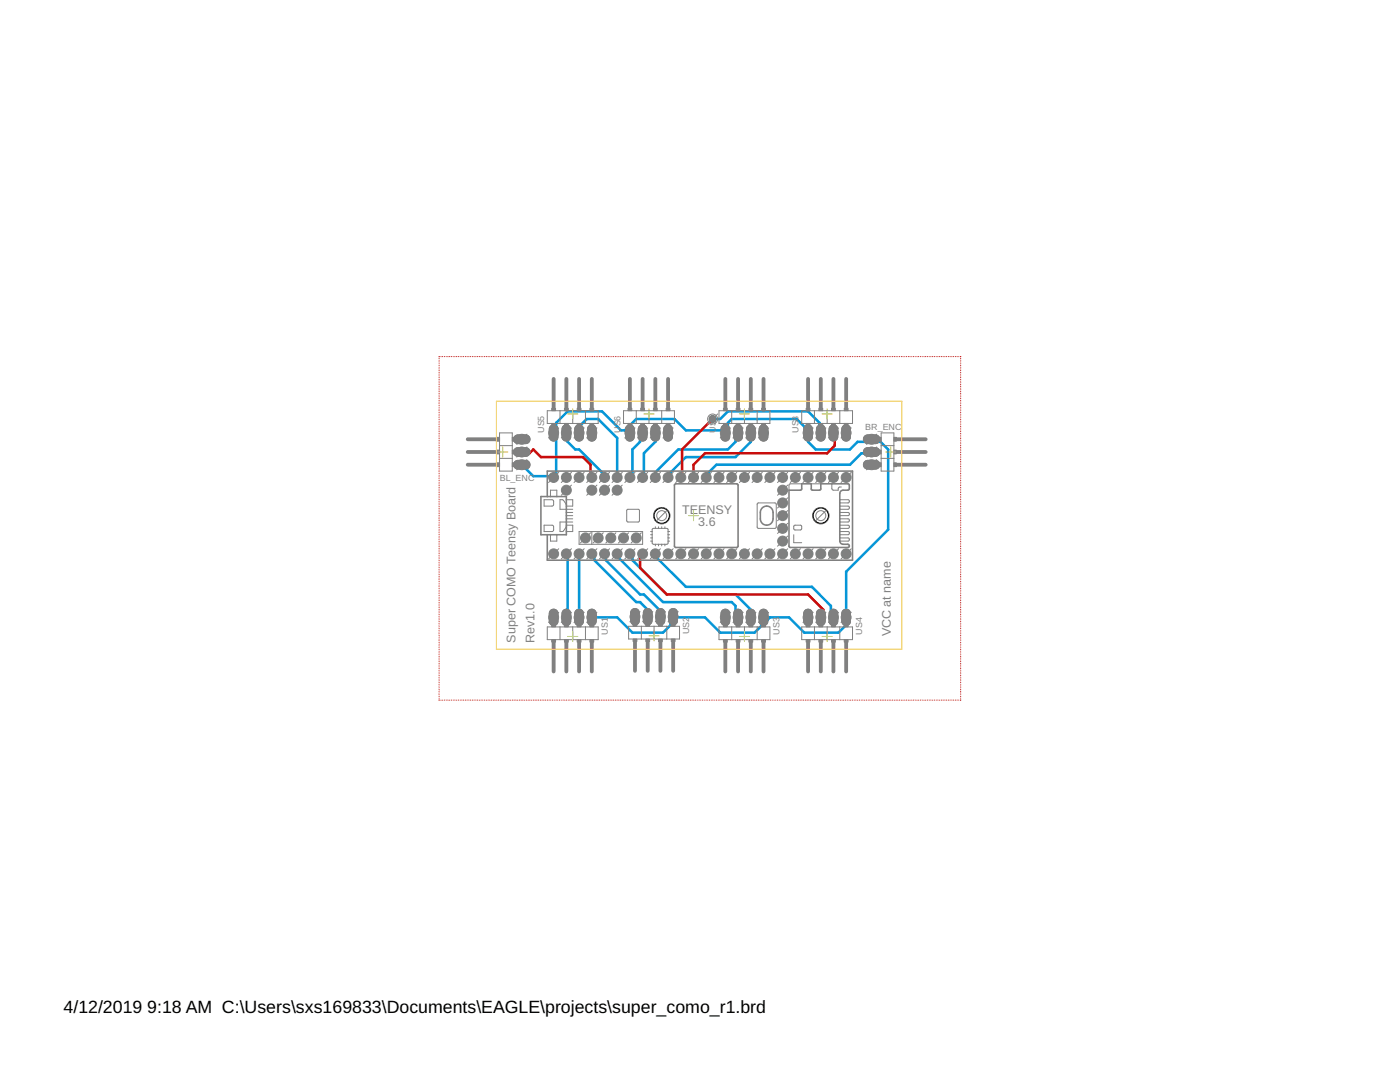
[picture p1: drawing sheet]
<svg xmlns="http://www.w3.org/2000/svg" width="279mm" height="216mm" viewBox="0 0 279 216" stroke-linecap="round" stroke-linejoin="round" font-family="sans-serif">
<defs><g id="words">
<g font-size="3.5">
<text x="12.7" y="202.2">4/12/2019</text>
<text x="29.4" y="202.2">9:18 AM C:\Users\sxs169833\Documents\EAGLE\projects\super_como_r1.brd</text>
</g>
<g font-size="2.5" fill="#808080">
<text x="136.1" y="102.7">TEENSY</text>
<text x="139.4" y="104.9">3.6</text>
<text x="102.9" y="128.3" transform="rotate(-90 102.9 128.3)">Super COMO Teensy Board</text>
<text x="106.7" y="128.3" transform="rotate(-90 106.7 128.3)">Rev1.0</text>
<text x="177.8" y="127" transform="rotate(-90 177.8 127)">VCC at name</text>
</g>
<g font-size="1.8" fill="#808080">
<text x="108.6" y="86.4" transform="rotate(-90 108.6 86.4)">US5</text>
<text x="123.8" y="86.4" transform="rotate(-90 123.8 86.4)">US6</text>
<text x="142.9" y="86.4" transform="rotate(-90 142.9 86.4)">US7</text>
<text x="159.4" y="86.4" transform="rotate(-90 159.4 86.4)">US8</text>
<text x="172.7" y="85.8">BR_ENC</text>
<text x="99.7" y="95.9">BL_ENC</text>
<text x="121.3" y="126.7" transform="rotate(-90 121.3 126.7)">US1</text>
<text x="137.5" y="126.5" transform="rotate(-90 137.5 126.5)">US2</text>
<text x="155.5" y="126.7" transform="rotate(-90 155.5 126.7)">US3</text>
<text x="172.1" y="126.7" transform="rotate(-90 172.1 126.7)">US4</text>
</g>
</g></defs>
<g fill="#808080" stroke="#808080" stroke-width=".2">
<circle cx="163.8" cy="102.9" r="1.63"/>
<circle cx="132.1" cy="102.9" r="1.63"/>
<circle cx="115.6" cy="110.5" r=".85"/>
<circle cx="118.1" cy="110.5" r=".85"/>
<circle cx="120.6" cy="110.5" r=".85"/>
<circle cx="123.2" cy="110.5" r=".85"/>
<circle cx="125.7" cy="110.5" r=".85"/>
<circle cx="128.2" cy="110.5" r=".85"/>
<circle cx="130.8" cy="110.5" r=".85"/>
<circle cx="133.3" cy="110.5" r=".85"/>
<circle cx="135.9" cy="110.5" r=".85"/>
<circle cx="138.4" cy="110.5" r=".85"/>
<circle cx="140.9" cy="110.5" r=".85"/>
<circle cx="143.5" cy="110.5" r=".85"/>
<circle cx="143.5" cy="95.3" r=".85"/>
<circle cx="140.9" cy="95.3" r=".85"/>
<circle cx="138.4" cy="95.3" r=".85"/>
<circle cx="135.9" cy="95.3" r=".85"/>
<circle cx="133.3" cy="95.3" r=".85"/>
<circle cx="130.8" cy="95.3" r=".85"/>
<circle cx="128.2" cy="95.3" r=".85"/>
<circle cx="125.7" cy="95.3" r=".85"/>
<circle cx="123.2" cy="95.3" r=".85"/>
<circle cx="120.6" cy="95.3" r=".85"/>
<circle cx="118.1" cy="95.3" r=".85"/>
<circle cx="113" cy="110.5" r=".85"/>
<circle cx="115.6" cy="95.3" r=".85"/>
<circle cx="113" cy="95.3" r=".85"/>
<circle cx="110.5" cy="110.5" r=".85"/>
<circle cx="110.5" cy="95.3" r=".85"/>
<circle cx="146" cy="110.5" r=".85"/>
<circle cx="146" cy="95.3" r=".85"/>
<circle cx="148.6" cy="110.5" r=".85"/>
<circle cx="151.1" cy="110.5" r=".85"/>
<circle cx="153.6" cy="110.5" r=".85"/>
<circle cx="156.2" cy="110.5" r=".85"/>
<circle cx="158.7" cy="110.5" r=".85"/>
<circle cx="161.3" cy="110.5" r=".85"/>
<circle cx="163.8" cy="110.5" r=".85"/>
<circle cx="166.3" cy="110.5" r=".85"/>
<circle cx="168.9" cy="110.5" r=".85"/>
<circle cx="168.9" cy="95.3" r=".85"/>
<circle cx="166.3" cy="95.3" r=".85"/>
<circle cx="163.8" cy="95.3" r=".85"/>
<circle cx="161.3" cy="95.3" r=".85"/>
<circle cx="158.7" cy="95.3" r=".85"/>
<circle cx="156.2" cy="95.3" r=".85"/>
<circle cx="153.6" cy="95.3" r=".85"/>
<circle cx="151.1" cy="95.3" r=".85"/>
<circle cx="148.6" cy="95.3" r=".85"/>
<circle cx="156.2" cy="108" r=".85"/>
<circle cx="156.2" cy="102.9" r=".85"/>
<circle cx="156.2" cy="100.4" r=".85"/>
<circle cx="156.2" cy="105.4" r=".85"/>
<circle cx="156.2" cy="97.8" r=".85"/>
<circle cx="113" cy="97.8" r=".85"/>
<circle cx="118.1" cy="97.8" r=".85"/>
<circle cx="120.6" cy="97.8" r=".85"/>
<circle cx="123.2" cy="97.8" r=".85"/>
<circle cx="116.8" cy="107.3" r=".85"/>
<circle cx="119.4" cy="107.3" r=".85"/>
<circle cx="121.9" cy="107.3" r=".85"/>
<circle cx="124.4" cy="107.3" r=".85"/>
<circle cx="127" cy="107.3" r=".85"/>
<circle cx="142.2" cy="83.6" r=".68"/>
</g>
<g fill="#808080" stroke="#808080" stroke-width=".2">
<path d="M102.7 92.2l.6-.3h1.7a.87 .87 0 0 1 .8 .8 .87 .87 0 0 1-.8 .9h-1.7a.88 .88 0 0 1-.6-1.4z"/>
<path d="M102.7 89.7l.6-.4h1.7a.87 .87 0 0 1 .8 .9 .87 .87 0 0 1-.8 .9h-1.7a.88 .88 0 0 1-.6-1.4z"/>
<path d="M102.7 87.1l.6-.3h1.7a.87 .87 0 0 1 .8 .9 .87 .87 0 0 1-.8 .8h-1.7a.88 .88 0 0 1-.6-1.4z"/>
<path d="M172.5 87.1l.6-.3h1.7a.87 .87 0 0 1 .8 .9 .87 .87 0 0 1-.8 .8h-1.7a.88 .88 0 0 1-.6-1.4z"/>
<path d="M172.5 89.7l.6-.4h1.7a.87 .87 0 0 1 .8 .9 .87 .87 0 0 1-.8 .9h-1.7a.88 .88 0 0 1-.6-1.4z"/>
<path d="M172.5 92.2l.6-.3h1.7a.87 .87 0 0 1 .8 .8 .87 .87 0 0 1-.8 .9h-1.7a.88 .88 0 0 1-.6-1.4z"/>
<path d="M117.4 121.9a.88 .88 0 0 1 .9-.3 .88 .88 0 0 1 .7 .7v1.8a.87 .87 0 0 1-.9 .7 .87 .87 0 0 1-.9-.7v-1.8z"/>
<path d="M114.9 121.9a.88 .88 0 0 1 .9-.3 .88 .88 0 0 1 .6 .7v1.8a.87 .87 0 0 1-.8 .7 .87 .87 0 0 1-.9-.7v-1.8z"/>
<path d="M112.3 121.9a.88 .88 0 0 1 1-.3 .88 .88 0 0 1 .6 .7v1.8a.87 .87 0 0 1-.9 .7 .87 .87 0 0 1-.8-.7v-1.8z"/>
<path d="M109.8 121.9a.88 .88 0 0 1 .9-.3 .88 .88 0 0 1 .7 .7v1.8a.87 .87 0 0 1-.9 .7 .87 .87 0 0 1-.9-.7v-1.8z"/>
<path d="M133.6 121.8a.88 .88 0 0 1 1-.3 .88 .88 0 0 1 .6 .7v1.7a.87 .87 0 0 1-.9 .8 .87 .87 0 0 1-.8-.8v-1.7z"/>
<path d="M131.1 121.8a.88 .88 0 0 1 .9-.3 .88 .88 0 0 1 .7 .7v1.7a.87 .87 0 0 1-.9 .8 .87 .87 0 0 1-.9-.8v-1.7z"/>
<path d="M128.6 121.8a.88 .88 0 0 1 .9-.3 .88 .88 0 0 1 .6 .7v1.7a.87 .87 0 0 1-.8 .8 .87 .87 0 0 1-.9-.8v-1.7z"/>
<path d="M126 121.8a.88 .88 0 0 1 1-.3 .88 .88 0 0 1 .6 .7v1.7a.87 .87 0 0 1-.9 .8 .87 .87 0 0 1-.8-.8v-1.7z"/>
<path d="M151.7 121.9a.88 .88 0 0 1 .9-.3 .88 .88 0 0 1 .6 .7v1.8a.87 .87 0 0 1-.8 .7 .87 .87 0 0 1-.9-.7v-1.8z"/>
<path d="M149.1 121.9a.88 .88 0 0 1 1-.3 .88 .88 0 0 1 .6 .7v1.8a.87 .87 0 0 1-.9 .7 .87 .87 0 0 1-.8-.7v-1.8z"/>
<path d="M146.6 121.9a.88 .88 0 0 1 .9-.3 .88 .88 0 0 1 .7 .7v1.8a.87 .87 0 0 1-.9 .7 .87 .87 0 0 1-.9-.7v-1.8z"/>
<path d="M144.1 121.9a.88 .88 0 0 1 .9-.3 .88 .88 0 0 1 .6 .7v1.8a.87 .87 0 0 1-.8 .7 .87 .87 0 0 1-.9-.7v-1.8z"/>
<path d="M168.2 121.9a.88 .88 0 0 1 .9-.3 .88 .88 0 0 1 .6 .7v1.8a.87 .87 0 0 1-.8 .7 .87 .87 0 0 1-.9-.7v-1.8z"/>
<path d="M165.6 121.9a.88 .88 0 0 1 1-.3 .88 .88 0 0 1 .6 .7v1.8a.87 .87 0 0 1-.9 .7 .87 .87 0 0 1-.8-.7v-1.8z"/>
<path d="M163.1 121.9a.88 .88 0 0 1 .9-.3 .88 .88 0 0 1 .7 .7v1.8a.87 .87 0 0 1-.9 .7 .87 .87 0 0 1-.9-.7v-1.8z"/>
<path d="M160.6 121.9a.88 .88 0 0 1 .9-.3 .88 .88 0 0 1 .6 .7v1.8a.87 .87 0 0 1-.8 .7 .87 .87 0 0 1-.9-.7v-1.8z"/>
<path d="M109.8 85.1a.88 .88 0 0 1 .9-.3 .88 .88 0 0 1 .7 .7v1.7a.87 .87 0 0 1-.9 .8 .87 .87 0 0 1-.9-.8v-1.7z"/>
<path d="M112.3 85.1a.88 .88 0 0 1 1-.3 .88 .88 0 0 1 .6 .7v1.7a.87 .87 0 0 1-.9 .8 .87 .87 0 0 1-.8-.8v-1.7z"/>
<path d="M114.9 85.1a.88 .88 0 0 1 .9-.3 .88 .88 0 0 1 .6 .7v1.7a.87 .87 0 0 1-.8 .8 .87 .87 0 0 1-.9-.8v-1.7z"/>
<path d="M117.4 85.1a.88 .88 0 0 1 .9-.3 .88 .88 0 0 1 .7 .7v1.7a.87 .87 0 0 1-.9 .8 .87 .87 0 0 1-.9-.8v-1.7z"/>
<path d="M125 85.1a.88 .88 0 0 1 .9-.3 .88 .88 0 0 1 .7 .7v1.7a.87 .87 0 0 1-.9 .8 .87 .87 0 0 1-.9-.8v-1.7z"/>
<path d="M127.6 85.1a.88 .88 0 0 1 .9-.3 .88 .88 0 0 1 .6 .7v1.7a.87 .87 0 0 1-.9 .8 .87 .87 0 0 1-.8-.8v-1.7z"/>
<path d="M130.1 85.1a.88 .88 0 0 1 .9-.3 .88 .88 0 0 1 .7 .7v1.7a.87 .87 0 0 1-.9 .8 .87 .87 0 0 1-.9-.8v-1.7z"/>
<path d="M132.6 85.1a.88 .88 0 0 1 1-.3 .88 .88 0 0 1 .6 .7v1.7a.87 .87 0 0 1-.9 .8 .87 .87 0 0 1-.8-.8v-1.7z"/>
<path d="M144.1 85.1a.88 .88 0 0 1 .9-.3 .88 .88 0 0 1 .6 .7v1.7a.87 .87 0 0 1-.8 .8 .87 .87 0 0 1-.9-.8v-1.7z"/>
<path d="M146.6 85.1a.88 .88 0 0 1 .9-.3 .88 .88 0 0 1 .7 .7v1.7a.87 .87 0 0 1-.9 .8 .87 .87 0 0 1-.9-.8v-1.7z"/>
<path d="M149.1 85.1a.88 .88 0 0 1 1-.3 .88 .88 0 0 1 .6 .7v1.7a.87 .87 0 0 1-.9 .8 .87 .87 0 0 1-.8-.8v-1.7z"/>
<path d="M151.7 85.1a.88 .88 0 0 1 .9-.3 .88 .88 0 0 1 .6 .7v1.7a.87 .87 0 0 1-.8 .8 .87 .87 0 0 1-.9-.8v-1.7z"/>
<path d="M160.6 85.1a.88 .88 0 0 1 .9-.3 .88 .88 0 0 1 .6 .7v1.7a.87 .87 0 0 1-.8 .8 .87 .87 0 0 1-.9-.8v-1.7z"/>
<path d="M163.1 85.1a.88 .88 0 0 1 .9-.3 .88 .88 0 0 1 .7 .7v1.7a.87 .87 0 0 1-.9 .8 .87 .87 0 0 1-.9-.8v-1.7z"/>
<path d="M165.6 85.1a.88 .88 0 0 1 1-.3 .88 .88 0 0 1 .6 .7v1.7a.87 .87 0 0 1-.9 .8 .87 .87 0 0 1-.8-.8v-1.7z"/>
<path d="M168.2 85.1a.88 .88 0 0 1 .9-.3 .88 .88 0 0 1 .6 .7v1.7a.87 .87 0 0 1-.8 .8 .87 .87 0 0 1-.9-.8v-1.7z"/>
</g>
<g fill="none" stroke="#0696d7" stroke-width=".51">
<path d="M113 86.4l.3 .2v1.6l1.5 1.5h.8l4.5 4.6v.7l.5 .3M115.6 86.4v-1.3l1.5-1.5h2.3l3.8 3.8v7.9M124.7 85.9l2.3-2.3h7.6l2.3 2.3h7.6l.3 .5 .5-.5v-1.5l.7-.8h13l2.3 2.3v2.3l1.5 1.5h6.8l1.6-1.5h2.2l.5-.5 .3 .5h1.5l1.5 1.5v16l-8.3 8.4v10.6l-1.6 1.5h-6.8l-3-3h-5.1M125.7 86.4l-.2-.5h-1.6l-3.8-3.8h-6.8l-2.3 2.3v1.5l-.5 .5 .5 .2v8.4l-.5 .3-.3-.3h-3.8l-2.3-2.3M128.2 86.4l-.5 .2v1.6l-1.5 1.5v5.3l-.5 .3M130.8 86.4v1.8l-2.3 2.2v4.6l-.3 .3M142.2 83.6h1.5l1.6-1.5h16l2.3 2.3v1.5l.2 .5M147.3 86.4l-.5 .2v1.6l-1.5 1.5h-9.9l-4.6 4.6v1M149.8 86.4v1.8l-3 3h-9.9l-3.1 3.1v.7l-.5 .3M173.9 90.2l-.5 .2h-1.5l-2.3 2.3h-26.6l-1.5 1.6v.7l-.6 .3M113 110.5l.3 .5v12.2h-.3M115.6 110.5v12.7"/>
<path d="M118.1 110.5l.5 .5v.8l8.4 8.3h.7l1.6 1.6v1.4M120.6 110.5l.3 .5v.8l6.8 6.8h.8l3.8 3.8-.5 .7M123.2 110.5v.5l9.1 9.1h13.7l.8 .8v2.3h.5M125.7 110.5l.5 .5v.8l6.9 6.8h13.7l3 3.1v1.5M130.8 110.5v.5l6.1 6.1h25.1l3.8 3.8v2.3h.5M118.1 123.2h5.1l3 3h6.1l1.5-1.5v-1.5l.5-.1 .3 .1h6.1l3 3h6.9l3-3"/>
</g>
<path d="M103.4 92.7h1.5" fill="none" stroke="#0dab76" stroke-width="1.5"/>
<circle cx="104.1" cy="92.7" r=".51" fill="#fff" stroke="#000" stroke-width=".2"/>
<path d="M103.4 90.2h1.5" fill="none" stroke="#0dab76" stroke-width="1.5"/>
<circle cx="104.1" cy="90.2" r=".51" fill="#fff" stroke="#000" stroke-width=".2"/>
<path d="M103.4 87.7h1.5" fill="none" stroke="#0dab76" stroke-width="1.5"/>
<circle cx="104.1" cy="87.7" r=".51" fill="#fff" stroke="#000" stroke-width=".2"/>
<path d="M173.2 87.7h1.5" fill="none" stroke="#0dab76" stroke-width="1.5"/>
<circle cx="173.9" cy="87.7" r=".51" fill="#fff" stroke="#000" stroke-width=".2"/>
<path d="M173.2 90.2h1.5" fill="none" stroke="#0dab76" stroke-width="1.5"/>
<circle cx="173.9" cy="90.2" r=".51" fill="#fff" stroke="#000" stroke-width=".2"/>
<path d="M173.2 92.7h1.5" fill="none" stroke="#0dab76" stroke-width="1.5"/>
<circle cx="173.9" cy="92.7" r=".51" fill="#fff" stroke="#000" stroke-width=".2"/>
<circle cx="115.6" cy="110.5" r=".74" fill="#0dab76" stroke="#0dab76" stroke-width=".2"/>
<circle cx="115.6" cy="110.5" r=".49" fill="#fff" stroke="#000" stroke-width=".2"/>
<circle cx="118.1" cy="110.5" r=".74" fill="#0dab76" stroke="#0dab76" stroke-width=".2"/>
<circle cx="118.1" cy="110.5" r=".49" fill="#fff" stroke="#000" stroke-width=".2"/>
<circle cx="120.6" cy="110.5" r=".74" fill="#0dab76" stroke="#0dab76" stroke-width=".2"/>
<circle cx="120.6" cy="110.5" r=".49" fill="#fff" stroke="#000" stroke-width=".2"/>
<circle cx="123.2" cy="110.5" r=".74" fill="#0dab76" stroke="#0dab76" stroke-width=".2"/>
<circle cx="123.2" cy="110.5" r=".49" fill="#fff" stroke="#000" stroke-width=".2"/>
<circle cx="125.7" cy="110.5" r=".74" fill="#0dab76" stroke="#0dab76" stroke-width=".2"/>
<circle cx="125.7" cy="110.5" r=".49" fill="#fff" stroke="#000" stroke-width=".2"/>
<circle cx="128.2" cy="110.5" r=".74" fill="#0dab76" stroke="#0dab76" stroke-width=".2"/>
<circle cx="128.2" cy="110.5" r=".49" fill="#fff" stroke="#000" stroke-width=".2"/>
<circle cx="130.8" cy="110.5" r=".74" fill="#0dab76" stroke="#0dab76" stroke-width=".2"/>
<circle cx="130.8" cy="110.5" r=".49" fill="#fff" stroke="#000" stroke-width=".2"/>
<circle cx="133.3" cy="110.5" r=".74" fill="#0dab76" stroke="#0dab76" stroke-width=".2"/>
<circle cx="133.3" cy="110.5" r=".49" fill="#fff" stroke="#000" stroke-width=".2"/>
<circle cx="135.9" cy="110.5" r=".74" fill="#0dab76" stroke="#0dab76" stroke-width=".2"/>
<circle cx="135.9" cy="110.5" r=".49" fill="#fff" stroke="#000" stroke-width=".2"/>
<circle cx="138.4" cy="110.5" r=".74" fill="#0dab76" stroke="#0dab76" stroke-width=".2"/>
<circle cx="138.4" cy="110.5" r=".49" fill="#fff" stroke="#000" stroke-width=".2"/>
<circle cx="140.9" cy="110.5" r=".74" fill="#0dab76" stroke="#0dab76" stroke-width=".2"/>
<circle cx="140.9" cy="110.5" r=".49" fill="#fff" stroke="#000" stroke-width=".2"/>
<circle cx="143.5" cy="110.5" r=".74" fill="#0dab76" stroke="#0dab76" stroke-width=".2"/>
<circle cx="143.5" cy="110.5" r=".49" fill="#fff" stroke="#000" stroke-width=".2"/>
<circle cx="143.5" cy="95.3" r=".74" fill="#0dab76" stroke="#0dab76" stroke-width=".2"/>
<circle cx="143.5" cy="95.3" r=".49" fill="#fff" stroke="#000" stroke-width=".2"/>
<circle cx="140.9" cy="95.3" r=".74" fill="#0dab76" stroke="#0dab76" stroke-width=".2"/>
<circle cx="140.9" cy="95.3" r=".49" fill="#fff" stroke="#000" stroke-width=".2"/>
<circle cx="138.4" cy="95.3" r=".74" fill="#0dab76" stroke="#0dab76" stroke-width=".2"/>
<circle cx="138.4" cy="95.3" r=".49" fill="#fff" stroke="#000" stroke-width=".2"/>
<circle cx="135.9" cy="95.3" r=".74" fill="#0dab76" stroke="#0dab76" stroke-width=".2"/>
<circle cx="135.9" cy="95.3" r=".49" fill="#fff" stroke="#000" stroke-width=".2"/>
<circle cx="133.3" cy="95.3" r=".74" fill="#0dab76" stroke="#0dab76" stroke-width=".2"/>
<circle cx="133.3" cy="95.3" r=".49" fill="#fff" stroke="#000" stroke-width=".2"/>
<circle cx="130.8" cy="95.3" r=".74" fill="#0dab76" stroke="#0dab76" stroke-width=".2"/>
<circle cx="130.8" cy="95.3" r=".49" fill="#fff" stroke="#000" stroke-width=".2"/>
<circle cx="128.2" cy="95.3" r=".74" fill="#0dab76" stroke="#0dab76" stroke-width=".2"/>
<circle cx="128.2" cy="95.3" r=".49" fill="#fff" stroke="#000" stroke-width=".2"/>
<circle cx="125.7" cy="95.3" r=".74" fill="#0dab76" stroke="#0dab76" stroke-width=".2"/>
<circle cx="125.7" cy="95.3" r=".49" fill="#fff" stroke="#000" stroke-width=".2"/>
<circle cx="123.2" cy="95.3" r=".74" fill="#0dab76" stroke="#0dab76" stroke-width=".2"/>
<circle cx="123.2" cy="95.3" r=".49" fill="#fff" stroke="#000" stroke-width=".2"/>
<circle cx="120.6" cy="95.3" r=".74" fill="#0dab76" stroke="#0dab76" stroke-width=".2"/>
<circle cx="120.6" cy="95.3" r=".49" fill="#fff" stroke="#000" stroke-width=".2"/>
<circle cx="118.1" cy="95.3" r=".74" fill="#0dab76" stroke="#0dab76" stroke-width=".2"/>
<circle cx="118.1" cy="95.3" r=".49" fill="#fff" stroke="#000" stroke-width=".2"/>
<circle cx="113" cy="110.5" r=".74" fill="#0dab76" stroke="#0dab76" stroke-width=".2"/>
<circle cx="113" cy="110.5" r=".49" fill="#fff" stroke="#000" stroke-width=".2"/>
<circle cx="115.6" cy="95.3" r=".74" fill="#0dab76" stroke="#0dab76" stroke-width=".2"/>
<circle cx="115.6" cy="95.3" r=".49" fill="#fff" stroke="#000" stroke-width=".2"/>
<circle cx="113" cy="95.3" r=".74" fill="#0dab76" stroke="#0dab76" stroke-width=".2"/>
<circle cx="113" cy="95.3" r=".49" fill="#fff" stroke="#000" stroke-width=".2"/>
<circle cx="110.5" cy="110.5" r=".74" fill="#0dab76" stroke="#0dab76" stroke-width=".2"/>
<circle cx="110.5" cy="110.5" r=".49" fill="#fff" stroke="#000" stroke-width=".2"/>
<circle cx="110.5" cy="95.3" r=".74" fill="#0dab76" stroke="#0dab76" stroke-width=".2"/>
<circle cx="110.5" cy="95.3" r=".49" fill="#fff" stroke="#000" stroke-width=".2"/>
<circle cx="146" cy="110.5" r=".74" fill="#0dab76" stroke="#0dab76" stroke-width=".2"/>
<circle cx="146" cy="110.5" r=".49" fill="#fff" stroke="#000" stroke-width=".2"/>
<circle cx="146" cy="95.3" r=".74" fill="#0dab76" stroke="#0dab76" stroke-width=".2"/>
<circle cx="146" cy="95.3" r=".49" fill="#fff" stroke="#000" stroke-width=".2"/>
<circle cx="148.6" cy="110.5" r=".74" fill="#0dab76" stroke="#0dab76" stroke-width=".2"/>
<circle cx="148.6" cy="110.5" r=".49" fill="#fff" stroke="#000" stroke-width=".2"/>
<circle cx="151.1" cy="110.5" r=".74" fill="#0dab76" stroke="#0dab76" stroke-width=".2"/>
<circle cx="151.1" cy="110.5" r=".49" fill="#fff" stroke="#000" stroke-width=".2"/>
<circle cx="153.6" cy="110.5" r=".74" fill="#0dab76" stroke="#0dab76" stroke-width=".2"/>
<circle cx="153.6" cy="110.5" r=".49" fill="#fff" stroke="#000" stroke-width=".2"/>
<circle cx="156.2" cy="110.5" r=".74" fill="#0dab76" stroke="#0dab76" stroke-width=".2"/>
<circle cx="156.2" cy="110.5" r=".49" fill="#fff" stroke="#000" stroke-width=".2"/>
<circle cx="158.7" cy="110.5" r=".74" fill="#0dab76" stroke="#0dab76" stroke-width=".2"/>
<circle cx="158.7" cy="110.5" r=".49" fill="#fff" stroke="#000" stroke-width=".2"/>
<circle cx="161.3" cy="110.5" r=".74" fill="#0dab76" stroke="#0dab76" stroke-width=".2"/>
<circle cx="161.3" cy="110.5" r=".49" fill="#fff" stroke="#000" stroke-width=".2"/>
<circle cx="163.8" cy="110.5" r=".74" fill="#0dab76" stroke="#0dab76" stroke-width=".2"/>
<circle cx="163.8" cy="110.5" r=".49" fill="#fff" stroke="#000" stroke-width=".2"/>
<circle cx="166.3" cy="110.5" r=".74" fill="#0dab76" stroke="#0dab76" stroke-width=".2"/>
<circle cx="166.3" cy="110.5" r=".49" fill="#fff" stroke="#000" stroke-width=".2"/>
<circle cx="168.9" cy="110.5" r=".74" fill="#0dab76" stroke="#0dab76" stroke-width=".2"/>
<circle cx="168.9" cy="110.5" r=".49" fill="#fff" stroke="#000" stroke-width=".2"/>
<circle cx="168.9" cy="95.3" r=".74" fill="#0dab76" stroke="#0dab76" stroke-width=".2"/>
<circle cx="168.9" cy="95.3" r=".49" fill="#fff" stroke="#000" stroke-width=".2"/>
<circle cx="166.3" cy="95.3" r=".74" fill="#0dab76" stroke="#0dab76" stroke-width=".2"/>
<circle cx="166.3" cy="95.3" r=".49" fill="#fff" stroke="#000" stroke-width=".2"/>
<circle cx="163.8" cy="95.3" r=".74" fill="#0dab76" stroke="#0dab76" stroke-width=".2"/>
<circle cx="163.8" cy="95.3" r=".49" fill="#fff" stroke="#000" stroke-width=".2"/>
<circle cx="161.3" cy="95.3" r=".74" fill="#0dab76" stroke="#0dab76" stroke-width=".2"/>
<circle cx="161.3" cy="95.3" r=".49" fill="#fff" stroke="#000" stroke-width=".2"/>
<circle cx="158.7" cy="95.3" r=".74" fill="#0dab76" stroke="#0dab76" stroke-width=".2"/>
<circle cx="158.7" cy="95.3" r=".49" fill="#fff" stroke="#000" stroke-width=".2"/>
<circle cx="156.2" cy="95.3" r=".74" fill="#0dab76" stroke="#0dab76" stroke-width=".2"/>
<circle cx="156.2" cy="95.3" r=".49" fill="#fff" stroke="#000" stroke-width=".2"/>
<circle cx="153.6" cy="95.3" r=".74" fill="#0dab76" stroke="#0dab76" stroke-width=".2"/>
<circle cx="153.6" cy="95.3" r=".49" fill="#fff" stroke="#000" stroke-width=".2"/>
<circle cx="151.1" cy="95.3" r=".74" fill="#0dab76" stroke="#0dab76" stroke-width=".2"/>
<circle cx="151.1" cy="95.3" r=".49" fill="#fff" stroke="#000" stroke-width=".2"/>
<circle cx="148.6" cy="95.3" r=".74" fill="#0dab76" stroke="#0dab76" stroke-width=".2"/>
<circle cx="148.6" cy="95.3" r=".49" fill="#fff" stroke="#000" stroke-width=".2"/>
<circle cx="156.2" cy="108" r=".74" fill="#0dab76" stroke="#0dab76" stroke-width=".2"/>
<circle cx="156.2" cy="108" r=".49" fill="#fff" stroke="#000" stroke-width=".2"/>
<circle cx="156.2" cy="102.9" r=".74" fill="#0dab76" stroke="#0dab76" stroke-width=".2"/>
<circle cx="156.2" cy="102.9" r=".49" fill="#fff" stroke="#000" stroke-width=".2"/>
<circle cx="156.2" cy="100.4" r=".74" fill="#0dab76" stroke="#0dab76" stroke-width=".2"/>
<circle cx="156.2" cy="100.4" r=".49" fill="#fff" stroke="#000" stroke-width=".2"/>
<circle cx="156.2" cy="105.4" r=".74" fill="#0dab76" stroke="#0dab76" stroke-width=".2"/>
<circle cx="156.2" cy="105.4" r=".49" fill="#fff" stroke="#000" stroke-width=".2"/>
<circle cx="156.2" cy="97.8" r=".74" fill="#0dab76" stroke="#0dab76" stroke-width=".2"/>
<circle cx="156.2" cy="97.8" r=".49" fill="#fff" stroke="#000" stroke-width=".2"/>
<circle cx="113" cy="97.8" r=".74" fill="#0dab76" stroke="#0dab76" stroke-width=".2"/>
<circle cx="113" cy="97.8" r=".49" fill="#fff" stroke="#000" stroke-width=".2"/>
<circle cx="118.1" cy="97.8" r=".74" fill="#0dab76" stroke="#0dab76" stroke-width=".2"/>
<circle cx="118.1" cy="97.8" r=".49" fill="#fff" stroke="#000" stroke-width=".2"/>
<circle cx="120.6" cy="97.8" r=".74" fill="#0dab76" stroke="#0dab76" stroke-width=".2"/>
<circle cx="120.6" cy="97.8" r=".49" fill="#fff" stroke="#000" stroke-width=".2"/>
<circle cx="123.2" cy="97.8" r=".74" fill="#0dab76" stroke="#0dab76" stroke-width=".2"/>
<circle cx="123.2" cy="97.8" r=".49" fill="#fff" stroke="#000" stroke-width=".2"/>
<circle cx="116.8" cy="107.3" r=".74" fill="#0dab76" stroke="#0dab76" stroke-width=".2"/>
<circle cx="116.8" cy="107.3" r=".49" fill="#fff" stroke="#000" stroke-width=".2"/>
<circle cx="119.4" cy="107.3" r=".74" fill="#0dab76" stroke="#0dab76" stroke-width=".2"/>
<circle cx="119.4" cy="107.3" r=".49" fill="#fff" stroke="#000" stroke-width=".2"/>
<circle cx="121.9" cy="107.3" r=".74" fill="#0dab76" stroke="#0dab76" stroke-width=".2"/>
<circle cx="121.9" cy="107.3" r=".49" fill="#fff" stroke="#000" stroke-width=".2"/>
<circle cx="124.4" cy="107.3" r=".74" fill="#0dab76" stroke="#0dab76" stroke-width=".2"/>
<circle cx="124.4" cy="107.3" r=".49" fill="#fff" stroke="#000" stroke-width=".2"/>
<circle cx="127" cy="107.3" r=".74" fill="#0dab76" stroke="#0dab76" stroke-width=".2"/>
<circle cx="127" cy="107.3" r=".49" fill="#fff" stroke="#000" stroke-width=".2"/>
<path d="M118.1 122.4v1.6" fill="none" stroke="#0dab76" stroke-width="1.5"/>
<circle cx="118.1" cy="123.2" r=".51" fill="#fff" stroke="#000" stroke-width=".2"/>
<path d="M115.6 122.4v1.6" fill="none" stroke="#0dab76" stroke-width="1.5"/>
<circle cx="115.6" cy="123.2" r=".51" fill="#fff" stroke="#000" stroke-width=".2"/>
<path d="M113 122.4v1.6" fill="none" stroke="#0dab76" stroke-width="1.5"/>
<circle cx="113" cy="123.2" r=".51" fill="#fff" stroke="#000" stroke-width=".2"/>
<path d="M110.5 122.4v1.6" fill="none" stroke="#0dab76" stroke-width="1.5"/>
<circle cx="110.5" cy="123.2" r=".51" fill="#fff" stroke="#000" stroke-width=".2"/>
<path d="M134.3 122.3v1.5" fill="none" stroke="#0dab76" stroke-width="1.5"/>
<circle cx="134.3" cy="123.1" r=".51" fill="#fff" stroke="#000" stroke-width=".2"/>
<path d="M131.8 122.3v1.5" fill="none" stroke="#0dab76" stroke-width="1.5"/>
<circle cx="131.8" cy="123.1" r=".51" fill="#fff" stroke="#000" stroke-width=".2"/>
<path d="M129.3 122.3v1.5" fill="none" stroke="#0dab76" stroke-width="1.5"/>
<circle cx="129.3" cy="123.1" r=".51" fill="#fff" stroke="#000" stroke-width=".2"/>
<path d="M126.7 122.3v1.5" fill="none" stroke="#0dab76" stroke-width="1.5"/>
<circle cx="126.7" cy="123.1" r=".51" fill="#fff" stroke="#000" stroke-width=".2"/>
<path d="M152.4 122.4v1.6" fill="none" stroke="#0dab76" stroke-width="1.5"/>
<circle cx="152.4" cy="123.2" r=".51" fill="#fff" stroke="#000" stroke-width=".2"/>
<path d="M149.8 122.4v1.6" fill="none" stroke="#0dab76" stroke-width="1.5"/>
<circle cx="149.8" cy="123.2" r=".51" fill="#fff" stroke="#000" stroke-width=".2"/>
<path d="M147.3 122.4v1.6" fill="none" stroke="#0dab76" stroke-width="1.5"/>
<circle cx="147.3" cy="123.2" r=".51" fill="#fff" stroke="#000" stroke-width=".2"/>
<path d="M144.8 122.4v1.6" fill="none" stroke="#0dab76" stroke-width="1.5"/>
<circle cx="144.8" cy="123.2" r=".51" fill="#fff" stroke="#000" stroke-width=".2"/>
<path d="M168.9 122.4v1.6" fill="none" stroke="#0dab76" stroke-width="1.5"/>
<circle cx="168.9" cy="123.2" r=".51" fill="#fff" stroke="#000" stroke-width=".2"/>
<path d="M166.3 122.4v1.6" fill="none" stroke="#0dab76" stroke-width="1.5"/>
<circle cx="166.3" cy="123.2" r=".51" fill="#fff" stroke="#000" stroke-width=".2"/>
<path d="M163.8 122.4v1.6" fill="none" stroke="#0dab76" stroke-width="1.5"/>
<circle cx="163.8" cy="123.2" r=".51" fill="#fff" stroke="#000" stroke-width=".2"/>
<path d="M161.3 122.4v1.6" fill="none" stroke="#0dab76" stroke-width="1.5"/>
<circle cx="161.3" cy="123.2" r=".51" fill="#fff" stroke="#000" stroke-width=".2"/>
<path d="M110.5 85.6v1.5" fill="none" stroke="#0dab76" stroke-width="1.5"/>
<circle cx="110.5" cy="86.4" r=".51" fill="#fff" stroke="#000" stroke-width=".2"/>
<path d="M113 85.6v1.5" fill="none" stroke="#0dab76" stroke-width="1.5"/>
<circle cx="113" cy="86.4" r=".51" fill="#fff" stroke="#000" stroke-width=".2"/>
<path d="M115.6 85.6v1.5" fill="none" stroke="#0dab76" stroke-width="1.5"/>
<circle cx="115.6" cy="86.4" r=".51" fill="#fff" stroke="#000" stroke-width=".2"/>
<path d="M118.1 85.6v1.5" fill="none" stroke="#0dab76" stroke-width="1.5"/>
<circle cx="118.1" cy="86.4" r=".51" fill="#fff" stroke="#000" stroke-width=".2"/>
<path d="M125.7 85.6v1.5" fill="none" stroke="#0dab76" stroke-width="1.5"/>
<circle cx="125.7" cy="86.4" r=".51" fill="#fff" stroke="#000" stroke-width=".2"/>
<path d="M128.2 85.6v1.5" fill="none" stroke="#0dab76" stroke-width="1.5"/>
<circle cx="128.2" cy="86.4" r=".51" fill="#fff" stroke="#000" stroke-width=".2"/>
<path d="M130.8 85.6v1.5" fill="none" stroke="#0dab76" stroke-width="1.5"/>
<circle cx="130.8" cy="86.4" r=".51" fill="#fff" stroke="#000" stroke-width=".2"/>
<path d="M133.3 85.6v1.5" fill="none" stroke="#0dab76" stroke-width="1.5"/>
<circle cx="133.3" cy="86.4" r=".51" fill="#fff" stroke="#000" stroke-width=".2"/>
<path d="M144.8 85.6v1.5" fill="none" stroke="#0dab76" stroke-width="1.5"/>
<circle cx="144.8" cy="86.4" r=".51" fill="#fff" stroke="#000" stroke-width=".2"/>
<path d="M147.3 85.6v1.5" fill="none" stroke="#0dab76" stroke-width="1.5"/>
<circle cx="147.3" cy="86.4" r=".51" fill="#fff" stroke="#000" stroke-width=".2"/>
<path d="M149.8 85.6v1.5" fill="none" stroke="#0dab76" stroke-width="1.5"/>
<circle cx="149.8" cy="86.4" r=".51" fill="#fff" stroke="#000" stroke-width=".2"/>
<path d="M152.4 85.6v1.5" fill="none" stroke="#0dab76" stroke-width="1.5"/>
<circle cx="152.4" cy="86.4" r=".51" fill="#fff" stroke="#000" stroke-width=".2"/>
<path d="M161.3 85.6v1.5" fill="none" stroke="#0dab76" stroke-width="1.5"/>
<circle cx="161.3" cy="86.4" r=".51" fill="#fff" stroke="#000" stroke-width=".2"/>
<path d="M163.8 85.6v1.5" fill="none" stroke="#0dab76" stroke-width="1.5"/>
<circle cx="163.8" cy="86.4" r=".51" fill="#fff" stroke="#000" stroke-width=".2"/>
<path d="M166.3 85.6v1.5" fill="none" stroke="#0dab76" stroke-width="1.5"/>
<circle cx="166.3" cy="86.4" r=".51" fill="#fff" stroke="#000" stroke-width=".2"/>
<path d="M168.9 85.6v1.5" fill="none" stroke="#0dab76" stroke-width="1.5"/>
<circle cx="168.9" cy="86.4" r=".51" fill="#fff" stroke="#000" stroke-width=".2"/>
<circle cx="142.2" cy="83.6" r=".59" fill="#0dab76" stroke="#0dab76" stroke-width=".2"/>
<circle cx="142.2" cy="83.6" r=".38" fill="#fff" stroke="#000" stroke-width=".2"/>
<path d="M104.1 90.2v.2h1.6l.7-.7 1.5 1.5h8.4l1.6 1.5v2.3l.2 .3M142.2 83.6l-6.1 6.1v5.3l-.2 .3M166.3 86.4l.3 .2v2.3l-1.5 1.5h-24.4l-2.3 2.3v2.6M128.2 110.5l-.5 .5v2.3l5.4 5.3h28.2l3 3.1v1.5h-.5" fill="none" stroke="#c90d0c" stroke-width=".51"/>
<g fill="none" stroke="#c90d0c" stroke-width=".2">
<path d="M87.6 71.5h.1M87.6 71.9h.1M87.6 72.2h.1M87.6 72.6h.1M87.6 72.9h.1M87.6 73.3h.1M87.6 73.6h.1M87.6 73.9v.1M87.6 74.3h.1M87.6 74.6v.1M87.6 75h.1M87.6 75.3v.1"/>
<path d="M87.6 75.7h.1M87.6 76v.1M87.6 76.4h.1M87.6 76.7v.1M87.6 77.1h.1M87.6 77.4v.1M87.6 77.8h.1M87.6 78.1v.1M87.6 78.5h.1M87.6 78.8h.1M87.6 79.2h.1M87.6 79.5h.1"/>
<path d="M87.6 79.9h.1M87.7 71.2h-.1M88 71.2h.1M88.3 71.2h.1M88.7 71.2h.1M89 71.2h.1M89.4 71.2h.1M89.7 71.2h.1M90.1 71.2h.1M90.4 71.2h.1M90.8 71.2h.1M91.1 71.2h.1"/>
<path d="M91.5 71.2h.1M91.8 71.2h.1M92.2 71.2h.1M92.5 71.2h.1M92.9 71.2h.1M93.2 71.2h.1M93.6 71.2h.1M93.9 71.2h.1M94.3 71.2h.1M94.6 71.2h.1M95 71.2h.1M95.3 71.2h.1"/>
<path d="M95.6 71.2h.1M96 71.2h.1M96.3 71.2h.1M96.7 71.2h.1M97 71.2h.1M97.4 71.2h.1M97.7 71.2h.1M98.1 71.2h.1M98.4 71.2h.1M98.8 71.2h.1M99.1 71.2h.1M99.5 71.2h.1"/>
<path d="M99.8 71.2h.1M100.2 71.2h.1M100.5 71.2h.1M100.9 71.2h.1M101.2 71.2h.1M101.6 71.2h.1M101.9 71.2h.1M102.3 71.2h.1M102.6 71.2h.1M103 71.2h.1M103.3 71.2h.1M103.7 71.2h.1"/>
<path d="M104 71.2h.1M104.3 71.2h.1M104.7 71.2h.1M105 71.2h.1M105.4 71.2h.1M105.7 71.2h.1M106.1 71.2h.1M106.4 71.2h.1M106.8 71.2h.1M107.1 71.2h.1M107.5 71.2h.1M107.8 71.2h.1"/>
<path d="M108.2 71.2h.1M108.5 71.2h.1M108.9 71.2h.1M109.2 71.2h.1M109.6 71.2h.1M109.9 71.2h.1M110.3 71.2h.1M110.6 71.2h.1M111 71.2h.1M111.3 71.2h.1M111.7 71.2h.1M112 71.2h.1"/>
<path d="M112.4 71.2h.1M112.7 71.2h.1M113 71.2h.1M113.4 71.2h.1M113.7 71.2h.1M114.1 71.2h.1M114.4 71.2h.1M114.8 71.2h.1M115.1 71.2h.1M115.5 71.2h.1M115.8 71.2h.1M116.2 71.2h.1"/>
<path d="M116.5 71.2h.1M116.9 71.2h.1M117.2 71.2h.1M117.6 71.2h.1M117.9 71.2h.1M118.3 71.2h.1M118.6 71.2h.1M119 71.2h.1M119.3 71.2h.1M119.7 71.2h.1M120 71.2h.1M120.4 71.2h.1"/>
<path d="M120.7 71.2h.1M121.1 71.2h.1M121.4 71.2h.1M121.7 71.2h.1M122.1 71.2h.1M122.4 71.2h.1M122.8 71.2h.1M123.1 71.2h.1M123.5 71.2h.1M123.8 71.2h.1M124.2 71.2h.1M124.5 71.2h.1"/>
<path d="M124.9 71.2h.1M125.2 71.2h.1M125.6 71.2h.1M125.9 71.2h.1M126.3 71.2h.1M126.6 71.2h.1M127 71.2h.1M127.3 71.2h.1M127.7 71.2h.1M128 71.2h.1M128.4 71.2h.1M128.7 71.2h.1"/>
<path d="M129.1 71.2h.1M129.4 71.2h.1M129.8 71.2h.1M130.1 71.2h.1M130.4 71.2h.1M130.8 71.2h.1M131.1 71.2h.1M131.5 71.2h.1M131.8 71.2h.1M132.2 71.2h.1M132.5 71.2h.1M132.9 71.2h.1"/>
<path d="M133.2 71.2h.1M133.6 71.2h.1M133.9 71.2h.1M134.3 71.2h.1M134.6 71.2h.1M135 71.2h.1M135.3 71.2h.1M135.7 71.2h.1M136 71.2h.1M136.4 71.2h.1M136.7 71.2h.1M137.1 71.2h.1"/>
<path d="M137.4 71.2h.1M137.8 71.2h.1M138.1 71.2h.1M138.5 71.2h.1M138.8 71.2h.1M139.1 71.2h.1M139.5 71.2h.1M139.8 71.2h.1M140.2 71.2h.1M140.5 71.2h.1M140.9 71.2h.1M141.2 71.2h.1"/>
<path d="M141.6 71.2h.1M141.9 71.2h.1M142.3 71.2h.1M142.6 71.2h.1M143 71.2h.1M143.3 71.2h.1M143.7 71.2h.1M144 71.2h.1M144.4 71.2h.1M144.7 71.2h.1M145.1 71.2h.1M145.4 71.2h.1"/>
<path d="M145.8 71.2h.1M146.1 71.2h.1M146.5 71.2h.1M146.8 71.2h.1M147.2 71.2h.1M147.5 71.2h.1M147.8 71.2h.1M148.2 71.2h.1M148.5 71.2h.1M148.9 71.2h.1M149.2 71.2h.1M149.6 71.2h.1"/>
<path d="M149.9 71.2h.1M150.3 71.2h.1M150.6 71.2h.1M151 71.2h.1M151.3 71.2h.1M151.7 71.2h.1M152 71.2h.1M152.4 71.2h.1M152.7 71.2h.1M153.1 71.2h.1M153.4 71.2h.1M153.8 71.2h.1"/>
<path d="M154.1 71.2h.1M154.5 71.2h.1M154.8 71.2h.1M155.2 71.2h.1M155.5 71.2h.1M155.9 71.2h.1M156.2 71.2h.1M156.5 71.2h.1M156.9 71.2h.1M157.2 71.2h.1M157.6 71.2h.1M157.9 71.2h.1"/>
<path d="M158.3 71.2h.1M158.6 71.2h.1M159 71.2h.1M159.3 71.2h.1M159.7 71.2h.1M160 71.2h.1M160.4 71.2h.1M160.7 71.2h.1M161.1 71.2h.1M161.4 71.2h.1M161.8 71.2h.1M162.1 71.2h.1"/>
<path d="M162.5 71.2h.1M162.8 71.2h.1M163.2 71.2h.1M163.5 71.2h.1M163.9 71.2h.1M164.2 71.2h.1M164.5 71.2h.1M164.9 71.2h.1M165.2 71.2h.1M165.6 71.2h.1M165.9 71.2h.1M166.3 71.2h.1"/>
<path d="M166.6 71.2h.1M167 71.2h.1M167.3 71.2h.1M167.7 71.2h.1M168 71.2h.1M168.4 71.2h.1M168.7 71.2h.1M169.1 71.2h.1M169.4 71.2h.1M169.8 71.2h.1M170.1 71.2h.1M170.5 71.2h.1"/>
<path d="M170.8 71.2h.1M171.2 71.2h.1M171.5 71.2h.1M171.9 71.2h.1M172.2 71.2h.1M172.6 71.2h.1M172.9 71.2h.1M173.2 71.2h.1M173.6 71.2h.1M173.9 71.2h.1M174.3 71.2h.1M174.6 71.2h.1"/>
<path d="M175 71.2h.1M175.3 71.2h.1M175.7 71.2h.1M176 71.2h.1M176.4 71.2h.1M176.7 71.2h.1M177.1 71.2h.1M177.4 71.2h.1M177.8 71.2h.1M178.1 71.2h.1M178.5 71.2h.1M178.8 71.2h.1"/>
<path d="M179.2 71.2h.1M179.5 71.2h.1M179.9 71.2h.1M180.2 71.2h.1M180.6 71.2h.1M180.9 71.2h.1M181.3 71.2h.1M181.6 71.2h.1M181.9 71.2h.1M182.3 71.2h.1M182.6 71.2h.1M183 71.2h.1"/>
<path d="M183.3 71.2h.1M183.7 71.2h.1M184 71.2h.1M184.4 71.2h.1M184.7 71.2h.1M185.1 71.2h.1M185.4 71.2h.1M185.8 71.2h.1M186.1 71.2h.1M186.5 71.2h.1M186.8 71.2h.1M187.2 71.2h.1"/>
<path d="M187.5 71.2h.1M187.9 71.2h.1M188.2 71.2h.1M188.6 71.2h.1M188.9 71.2h.1M189.3 71.2h.1M189.6 71.2h.1M189.9 71.2h.1M190.3 71.2h.1M190.6 71.2h.1M191 71.2h.1M191.3 71.2h.1"/>
<path d="M191.7 71.2h.1M191.7 71.5h.1M191.7 71.9h.1M191.7 72.2h.1M191.7 72.6h.1M191.7 72.9h.1M191.7 73.3h.1M191.7 73.6h.1M191.7 73.9v.1M191.7 74.3h.1M191.7 74.6v.1M191.7 75h.1"/>
<path d="M191.7 75.3v.1M191.7 75.7h.1M191.7 76v.1M191.7 76.4h.1M191.7 76.7v.1M191.7 77.1h.1M191.7 77.4v.1M191.7 77.8h.1M191.7 78.1v.1M191.7 78.5h.1M191.7 78.8h.1M191.7 79.2h.1"/>
<path d="M191.7 79.5h.1M191.7 79.9h.1M87.6 80.2h.1M87.6 80.5v.1M87.6 80.9h.1M87.6 81.2v.1M87.6 81.6h.1M87.6 81.9v.1M87.6 82.3h.1M87.6 82.6v.1M87.6 83h.1M87.6 83.3v.1"/>
<path d="M87.6 83.7h.1M87.6 84v.1M87.6 84.4h.1M87.6 84.7v.1M87.6 85.1h.1M87.6 85.4h.1M87.6 85.8h.1M87.6 86.1h.1M87.6 86.5h.1M87.6 86.8h.1M87.6 87.2h.1M87.6 87.5h.1"/>
<path d="M87.6 87.8v.1M87.6 88.2h.1M87.6 88.5v.1M87.6 88.9h.1M87.6 89.2v.1M87.6 89.6h.1M87.6 89.9v.1M87.6 90.3h.1M87.6 90.6v.1M87.6 91h.1M87.6 91.3v.1M87.6 91.7h.1"/>
<path d="M87.6 92v.1M87.6 92.4h.1M87.6 92.7v.1M87.6 93.1h.1M87.6 93.4v.1M87.6 93.8h.1M87.6 94.1h.1M87.6 94.4v.1M87.6 94.8h.1M87.6 95.1v.1M87.6 95.5h.1M87.6 95.8v.1"/>
<path d="M87.6 96.2h.1M87.6 96.5v.1M87.6 96.9h.1M87.6 97.2v.1M87.6 97.6h.1M87.6 97.9v.1M87.6 98.3h.1M87.6 98.6v.1M87.6 99h.1M87.6 99.3v.1M87.6 99.7h.1M191.7 80.2h.1"/>
<path d="M191.7 80.5v.1M191.7 80.9h.1M191.7 81.2v.1M191.7 81.6h.1M191.7 81.9v.1M191.7 82.3h.1M191.7 82.6v.1M191.7 83h.1M191.7 83.3v.1M191.7 83.7h.1M191.7 84v.1M191.7 84.4h.1"/>
<path d="M191.7 84.7v.1M191.7 85.1h.1M191.7 85.4h.1M191.7 85.8h.1M191.7 86.1h.1M191.7 86.5h.1M191.7 86.8h.1M191.7 87.2h.1M191.7 87.5h.1M191.7 87.8v.1M191.7 88.2h.1M191.7 88.5v.1"/>
<path d="M191.7 88.9h.1M191.7 89.2v.1M191.7 89.6h.1M191.7 89.9v.1M191.7 90.3h.1M191.7 90.6v.1M191.7 91h.1M191.7 91.3v.1M191.7 91.7h.1M191.7 92v.1M191.7 92.4h.1M191.7 92.7v.1"/>
<path d="M191.7 93.1h.1M191.7 93.4v.1M191.7 93.8h.1M191.7 94.1h.1M191.7 94.4v.1M191.7 94.8h.1M191.7 95.1v.1M191.7 95.5h.1M191.7 95.8v.1M191.7 96.2h.1M191.7 96.5v.1M191.7 96.9h.1"/>
<path d="M191.7 97.2v.1M191.7 97.6h.1M191.7 97.9v.1M191.7 98.3h.1M191.7 98.6v.1M191.7 99h.1M191.7 99.3v.1M191.7 99.7h.1M87.6 100v.1M87.6 100.4h.1M87.6 100.7v.1M87.6 101.1h.1"/>
<path d="M87.6 101.4v.1M87.6 101.7v.1M87.6 102.1v.1M87.6 102.4v.1M87.6 102.8h.1M87.6 103.1v.1M87.6 103.5h.1M87.6 103.8v.1M87.6 104.2h.1M87.6 104.5v.1M87.6 104.9h.1M87.6 105.2v.1"/>
<path d="M87.6 105.6h.1M87.6 105.9v.1M87.6 106.3h.1M87.6 106.6v.1M87.6 107h.1M87.6 107.3v.1M87.6 107.7h.1M87.6 108v.1M87.6 108.4h.1M87.6 108.7v.1M87.6 109.1h.1M87.6 109.4v.1"/>
<path d="M87.6 109.7v.1M87.6 110.1v.1M87.6 110.4v.1M87.6 110.8h.1M87.6 111.1v.1M87.6 111.5h.1M87.6 111.8v.1M87.6 112.2h.1M87.6 112.5v.1M87.6 112.9h.1M87.6 113.2v.1M87.6 113.6h.1"/>
<path d="M87.6 113.9v.1M87.6 114.3h.1M87.6 114.6v.1M87.6 115h.1M87.6 115.3v.1M87.6 115.7h.1M87.6 116v.1M87.6 116.4h.1M87.6 116.7v.1M87.6 117.1h.1M87.6 117.4h.1M87.6 117.8h.1"/>
<path d="M87.6 118.1h.1M87.6 118.4v.1M87.6 118.8h.1M87.6 119.1v.1M87.6 119.5h.1M87.6 119.8v.1M191.7 100v.1M191.7 100.4h.1M191.7 100.7v.1M191.7 101.1h.1M191.7 101.4v.1M191.7 101.7v.1"/>
<path d="M191.7 102.1v.1M191.7 102.4v.1M191.7 102.8h.1M191.7 103.1v.1M191.7 103.5h.1M191.7 103.8v.1M191.7 104.2h.1M191.7 104.5v.1M191.7 104.9h.1M191.7 105.2v.1M191.7 105.6h.1M191.7 105.9v.1"/>
<path d="M191.7 106.3h.1M191.7 106.6v.1M191.7 107h.1M191.7 107.3v.1M191.7 107.7h.1M191.7 108v.1M191.7 108.4h.1M191.7 108.7v.1M191.7 109.1h.1M191.7 109.4v.1M191.7 109.7v.1M191.7 110.1v.1"/>
<path d="M191.7 110.4v.1M191.7 110.8h.1M191.7 111.1v.1M191.7 111.5h.1M191.7 111.8v.1M191.7 112.2h.1M191.7 112.5v.1M191.7 112.9h.1M191.7 113.2v.1M191.7 113.6h.1M191.7 113.9v.1M191.7 114.3h.1"/>
<path d="M191.7 114.6v.1M191.7 115h.1M191.7 115.3v.1M191.7 115.7h.1M191.7 116v.1M191.7 116.4h.1M191.7 116.7v.1M191.7 117.1h.1M191.7 117.4h.1M191.7 117.8h.1M191.7 118.1h.1M191.7 118.4v.1"/>
<path d="M191.7 118.8h.1M191.7 119.1v.1M191.7 119.5h.1M191.7 119.8v.1M87.6 120.2h.1M87.6 120.5v.1M87.6 120.9h.1M87.6 121.2v.1M87.6 121.6h.1M87.6 121.9v.1M87.6 122.3h.1M87.6 122.6v.1"/>
<path d="M87.6 123h.1M87.6 123.3v.1M87.6 123.7h.1M87.6 124v.1M87.6 124.4h.1M87.6 124.7h.1M87.6 125.1h.1M87.6 125.4h.1M87.6 125.8h.1M87.6 126.1h.1M87.6 126.4v.1M87.6 126.8h.1"/>
<path d="M87.6 127.1v.1M87.6 127.5h.1M87.6 127.8v.1M87.6 128.2h.1M87.6 128.5v.1M87.6 128.9h.1M87.6 129.2v.1M87.6 129.6h.1M87.6 129.9v.1M87.6 130.3h.1M87.6 130.6v.1M87.6 131h.1"/>
<path d="M87.6 131.3h.1M87.6 131.7h.1M87.6 132h.1M87.6 132.4h.1M87.6 132.7h.1M87.6 133.1h.1M87.6 133.4h.1M87.6 133.7v.1M87.6 134.1h.1M87.6 134.4v.1M87.6 134.8h.1M87.6 135.1v.1"/>
<path d="M87.6 135.5h.1M87.6 135.8v.1M87.6 136.2h.1M87.6 136.5v.1M87.6 136.9h.1M87.6 137.2v.1M87.6 137.6h.1M87.6 137.9v.1M87.6 138.3h.1M87.6 138.6h.1M87.6 139h.1M87.6 139.3h.1"/>
<path d="M87.6 139.7h.1M88 139.7h.1M88.3 139.7h.1M88.7 139.7h.1M89 139.7h.1M89.4 139.7h.1M89.7 139.7h.1M90.1 139.7h.1M90.4 139.7h.1M90.8 139.7h.1M91.1 139.7h.1M91.5 139.7h.1"/>
<path d="M91.8 139.7h.1M92.2 139.7h.1M92.5 139.7h.1M92.9 139.7h.1M93.2 139.7h.1M93.6 139.7h.1M93.9 139.7h.1M94.3 139.7h.1M94.6 139.7h.1M95 139.7h.1M95.3 139.7h.1M95.6 139.7h.1"/>
<path d="M96 139.7h.1M96.3 139.7h.1M96.7 139.7h.1M97 139.7h.1M97.4 139.7h.1M97.7 139.7h.1M98.1 139.7h.1M98.4 139.7h.1M98.8 139.7h.1M99.1 139.7h.1M99.5 139.7h.1M99.8 139.7h.1"/>
<path d="M100.2 139.7h.1M100.5 139.7h.1M100.9 139.7h.1M101.2 139.7h.1M101.6 139.7h.1M101.9 139.7h.1M102.3 139.7h.1M102.6 139.7h.1M103 139.7h.1M103.3 139.7h.1M103.7 139.7h.1M104 139.7h.1"/>
<path d="M104.3 139.7h.1M104.7 139.7h.1M105 139.7h.1M105.4 139.7h.1M105.7 139.7h.1M106.1 139.7h.1M106.4 139.7h.1M106.8 139.7h.1M107.1 139.7h.1M107.5 139.7h.1M107.8 139.7h.1M108.2 139.7h.1"/>
<path d="M108.5 139.7h.1M108.9 139.7h.1M109.2 139.7h.1M109.6 139.7h.1M109.9 139.7h.1M110.3 139.7h.1M110.6 139.7h.1M111 139.7h.1M111.3 139.7h.1M111.7 139.7h.1M112 139.7h.1M112.4 139.7h.1"/>
<path d="M112.7 139.7h.1M113 139.7h.1M113.4 139.7h.1M113.7 139.7h.1M114.1 139.7h.1M114.4 139.7h.1M114.8 139.7h.1M115.1 139.7h.1M115.5 139.7h.1M115.8 139.7h.1M116.2 139.7h.1M116.5 139.7h.1"/>
<path d="M116.9 139.7h.1M117.2 139.7h.1M117.6 139.7h.1M117.9 139.7h.1M118.3 139.7h.1M118.6 139.7h.1M119 139.7h.1M119.3 139.7h.1M119.7 139.7h.1M120 139.7h.1M120.4 139.7h.1M120.7 139.7h.1"/>
<path d="M121.1 139.7h.1M121.4 139.7h.1M121.7 139.7h.1M122.1 139.7h.1M122.4 139.7h.1M122.8 139.7h.1M123.1 139.7h.1M123.5 139.7h.1M123.8 139.7h.1M124.2 139.7h.1M124.5 139.7h.1M124.9 139.7h.1"/>
<path d="M125.2 139.7h.1M125.6 139.7h.1M125.9 139.7h.1M126.3 139.7h.1M126.6 139.7h.1M127 139.7h.1M127.3 139.7h.1M127.7 139.7h.1M128 139.7h.1M128.4 139.7h.1M128.7 139.7h.1M129.1 139.7h.1"/>
<path d="M129.4 139.7h.1M129.8 139.7h.1M130.1 139.7h.1M130.4 139.7h.1M130.8 139.7h.1M131.1 139.7h.1M131.5 139.7h.1M131.8 139.7h.1M132.2 139.7h.1M132.5 139.7h.1M132.9 139.7h.1M133.2 139.7h.1"/>
<path d="M133.6 139.7h.1M133.9 139.7h.1M134.3 139.7h.1M134.6 139.7h.1M135 139.7h.1M135.3 139.7h.1M135.7 139.7h.1M136 139.7h.1M136.4 139.7h.1M136.7 139.7h.1M137.1 139.7h.1M137.4 139.7h.1"/>
<path d="M137.8 139.7h.1M138.1 139.7h.1M138.5 139.7h.1M138.8 139.7h.1M139.1 139.7h.1M139.5 139.7h.1M139.8 139.7h.1M140.2 139.7h.1M140.5 139.7h.1M140.9 139.7h.1M141.2 139.7h.1M141.6 139.7h.1"/>
<path d="M141.9 139.7h.1M142.3 139.7h.1M142.6 139.7h.1M143 139.7h.1M143.3 139.7h.1M143.7 139.7h.1M144 139.7h.1M144.4 139.7h.1M144.7 139.7h.1M145.1 139.7h.1M145.4 139.7h.1M145.8 139.7h.1"/>
<path d="M146.1 139.7h.1M146.5 139.7h.1M146.8 139.7h.1M147.2 139.7h.1M147.5 139.7h.1M147.8 139.7h.1M148.2 139.7h.1M148.5 139.7h.1M148.9 139.7h.1M149.2 139.7h.1M149.6 139.7h.1M149.9 139.7h.1"/>
<path d="M150.3 139.7h.1M150.6 139.7h.1M151 139.7h.1M151.3 139.7h.1M151.7 139.7h.1M152 139.7h.1M152.4 139.7h.1M152.7 139.7h.1M153.1 139.7h.1M153.4 139.7h.1M153.8 139.7h.1M154.1 139.7h.1"/>
<path d="M154.5 139.7h.1M154.8 139.7h.1M155.2 139.7h.1M155.5 139.7h.1M155.9 139.7h.1M156.2 139.7h.1M156.5 139.7h.1M156.9 139.7h.1M157.2 139.7h.1M157.6 139.7h.1M157.9 139.7h.1M158.3 139.7h.1"/>
<path d="M158.6 139.7h.1M159 139.7h.1M159.3 139.7h.1M159.7 139.7h.1M160 139.7h.1M160.4 139.7h.1M160.7 139.7h.1M161.1 139.7h.1M161.4 139.7h.1M161.8 139.7h.1M162.1 139.7h.1M162.5 139.7h.1"/>
<path d="M162.8 139.7h.1M163.2 139.7h.1M163.5 139.7h.1M163.9 139.7h.1M164.2 139.7h.1M164.5 139.7h.1M164.9 139.7h.1M165.2 139.7h.1M165.6 139.7h.1M165.9 139.7h.1M166.3 139.7h.1M166.6 139.7h.1"/>
<path d="M167 139.7h.1M167.3 139.7h.1M167.7 139.7h.1M168 139.7h.1M168.4 139.7h.1M168.7 139.7h.1M169.1 139.7h.1M169.4 139.7h.1M169.8 139.7h.1M170.1 139.7h.1M170.5 139.7h.1M170.8 139.7h.1"/>
<path d="M171.2 139.7h.1M171.5 139.7h.1M171.9 139.7h.1M172.2 139.7h.1M172.6 139.7h.1M172.9 139.7h.1M173.2 139.7h.1M173.6 139.7h.1M173.9 139.7h.1M174.3 139.7h.1M174.6 139.7h.1M175 139.7h.1"/>
<path d="M175.3 139.7h.1M175.7 139.7h.1M176 139.7h.1M176.4 139.7h.1M176.7 139.7h.1M177.1 139.7h.1M177.4 139.7h.1M177.8 139.7h.1M178.1 139.7h.1M178.5 139.7h.1M178.8 139.7h.1M179.2 139.7h.1"/>
<path d="M179.5 139.7h.1M179.9 139.7h.1M180.2 139.7h.1M180.6 139.7h.1M180.9 139.7h.1M181.3 139.7h.1M181.6 139.7h.1M181.9 139.7h.1M182.3 139.7h.1M182.6 139.7h.1M183 139.7h.1M183.3 139.7h.1"/>
<path d="M183.7 139.7h.1M184 139.7h.1M184.4 139.7h.1M184.7 139.7h.1M185.1 139.7h.1M185.4 139.7h.1M185.8 139.7h.1M186.1 139.7h.1M186.5 139.7h.1M186.8 139.7h.1M187.2 139.7h.1M187.5 139.7h.1"/>
<path d="M187.9 139.7h.1M188.2 139.7h.1M188.6 139.7h.1M188.9 139.7h.1M189.3 139.7h.1M189.6 139.7h.1M189.9 139.7h.1M190.3 139.7h.1M190.6 139.7h.1M191 139.7h.1M191.3 139.7h.1M191.7 139.7h.1"/>
<path d="M191.7 120.2h.1M191.7 120.5v.1M191.7 120.9h.1M191.7 121.2v.1M191.7 121.6h.1M191.7 121.9v.1M191.7 122.3h.1M191.7 122.6v.1M191.7 123h.1M191.7 123.3v.1M191.7 123.7h.1M191.7 124v.1"/>
<path d="M191.7 124.4h.1M191.7 124.7h.1M191.7 125.1h.1M191.7 125.4h.1M191.7 125.8h.1M191.7 126.1h.1M191.7 126.4v.1M191.7 126.8h.1M191.7 127.1v.1M191.7 127.5h.1M191.7 127.8v.1M191.7 128.2h.1"/>
<path d="M191.7 128.5v.1M191.7 128.9h.1M191.7 129.2v.1M191.7 129.6h.1M191.7 129.9v.1M191.7 130.3h.1M191.7 130.6v.1M191.7 131h.1M191.7 131.3h.1M191.7 131.7h.1M191.7 132h.1M191.7 132.4h.1"/>
<path d="M191.7 132.7h.1M191.7 133.1h.1M191.7 133.4h.1M191.7 133.7v.1M191.7 134.1h.1M191.7 134.4v.1M191.7 134.8h.1M191.7 135.1v.1M191.7 135.5h.1M191.7 135.8v.1M191.7 136.2h.1M191.7 136.5v.1"/>
<path d="M191.7 136.9h.1M191.7 137.2v.1M191.7 137.6h.1M191.7 137.9v.1M191.7 138.3h.1M191.7 138.6h.1M191.7 139h.1M191.7 139.3h.1"/>
</g>
<path d="M103.4 92.7h1.5" fill="none" stroke="#0dab76" stroke-width="1.5"/>
<circle cx="104.1" cy="92.7" r=".51" fill="#fff" stroke="#000" stroke-width=".2"/>
<path d="M103.4 90.2h1.5" fill="none" stroke="#0dab76" stroke-width="1.5"/>
<circle cx="104.1" cy="90.2" r=".51" fill="#fff" stroke="#000" stroke-width=".2"/>
<path d="M103.4 87.7h1.5" fill="none" stroke="#0dab76" stroke-width="1.5"/>
<circle cx="104.1" cy="87.7" r=".51" fill="#fff" stroke="#000" stroke-width=".2"/>
<path d="M173.2 87.7h1.5" fill="none" stroke="#0dab76" stroke-width="1.5"/>
<circle cx="173.9" cy="87.7" r=".51" fill="#fff" stroke="#000" stroke-width=".2"/>
<path d="M173.2 90.2h1.5" fill="none" stroke="#0dab76" stroke-width="1.5"/>
<circle cx="173.9" cy="90.2" r=".51" fill="#fff" stroke="#000" stroke-width=".2"/>
<path d="M173.2 92.7h1.5" fill="none" stroke="#0dab76" stroke-width="1.5"/>
<circle cx="173.9" cy="92.7" r=".51" fill="#fff" stroke="#000" stroke-width=".2"/>
<circle cx="115.6" cy="110.5" r=".74" fill="#0dab76" stroke="#0dab76" stroke-width=".2"/>
<circle cx="115.6" cy="110.5" r=".49" fill="#fff" stroke="#000" stroke-width=".2"/>
<circle cx="118.1" cy="110.5" r=".74" fill="#0dab76" stroke="#0dab76" stroke-width=".2"/>
<circle cx="118.1" cy="110.5" r=".49" fill="#fff" stroke="#000" stroke-width=".2"/>
<circle cx="120.6" cy="110.5" r=".74" fill="#0dab76" stroke="#0dab76" stroke-width=".2"/>
<circle cx="120.6" cy="110.5" r=".49" fill="#fff" stroke="#000" stroke-width=".2"/>
<circle cx="123.2" cy="110.5" r=".74" fill="#0dab76" stroke="#0dab76" stroke-width=".2"/>
<circle cx="123.2" cy="110.5" r=".49" fill="#fff" stroke="#000" stroke-width=".2"/>
<circle cx="125.7" cy="110.5" r=".74" fill="#0dab76" stroke="#0dab76" stroke-width=".2"/>
<circle cx="125.7" cy="110.5" r=".49" fill="#fff" stroke="#000" stroke-width=".2"/>
<circle cx="128.2" cy="110.5" r=".74" fill="#0dab76" stroke="#0dab76" stroke-width=".2"/>
<circle cx="128.2" cy="110.5" r=".49" fill="#fff" stroke="#000" stroke-width=".2"/>
<circle cx="130.8" cy="110.5" r=".74" fill="#0dab76" stroke="#0dab76" stroke-width=".2"/>
<circle cx="130.8" cy="110.5" r=".49" fill="#fff" stroke="#000" stroke-width=".2"/>
<circle cx="133.3" cy="110.5" r=".74" fill="#0dab76" stroke="#0dab76" stroke-width=".2"/>
<circle cx="133.3" cy="110.5" r=".49" fill="#fff" stroke="#000" stroke-width=".2"/>
<circle cx="135.9" cy="110.5" r=".74" fill="#0dab76" stroke="#0dab76" stroke-width=".2"/>
<circle cx="135.9" cy="110.5" r=".49" fill="#fff" stroke="#000" stroke-width=".2"/>
<circle cx="138.4" cy="110.5" r=".74" fill="#0dab76" stroke="#0dab76" stroke-width=".2"/>
<circle cx="138.4" cy="110.5" r=".49" fill="#fff" stroke="#000" stroke-width=".2"/>
<circle cx="140.9" cy="110.5" r=".74" fill="#0dab76" stroke="#0dab76" stroke-width=".2"/>
<circle cx="140.9" cy="110.5" r=".49" fill="#fff" stroke="#000" stroke-width=".2"/>
<circle cx="143.5" cy="110.5" r=".74" fill="#0dab76" stroke="#0dab76" stroke-width=".2"/>
<circle cx="143.5" cy="110.5" r=".49" fill="#fff" stroke="#000" stroke-width=".2"/>
<circle cx="143.5" cy="95.3" r=".74" fill="#0dab76" stroke="#0dab76" stroke-width=".2"/>
<circle cx="143.5" cy="95.3" r=".49" fill="#fff" stroke="#000" stroke-width=".2"/>
<circle cx="140.9" cy="95.3" r=".74" fill="#0dab76" stroke="#0dab76" stroke-width=".2"/>
<circle cx="140.9" cy="95.3" r=".49" fill="#fff" stroke="#000" stroke-width=".2"/>
<circle cx="138.4" cy="95.3" r=".74" fill="#0dab76" stroke="#0dab76" stroke-width=".2"/>
<circle cx="138.4" cy="95.3" r=".49" fill="#fff" stroke="#000" stroke-width=".2"/>
<circle cx="135.9" cy="95.3" r=".74" fill="#0dab76" stroke="#0dab76" stroke-width=".2"/>
<circle cx="135.9" cy="95.3" r=".49" fill="#fff" stroke="#000" stroke-width=".2"/>
<circle cx="133.3" cy="95.3" r=".74" fill="#0dab76" stroke="#0dab76" stroke-width=".2"/>
<circle cx="133.3" cy="95.3" r=".49" fill="#fff" stroke="#000" stroke-width=".2"/>
<circle cx="130.8" cy="95.3" r=".74" fill="#0dab76" stroke="#0dab76" stroke-width=".2"/>
<circle cx="130.8" cy="95.3" r=".49" fill="#fff" stroke="#000" stroke-width=".2"/>
<circle cx="128.2" cy="95.3" r=".74" fill="#0dab76" stroke="#0dab76" stroke-width=".2"/>
<circle cx="128.2" cy="95.3" r=".49" fill="#fff" stroke="#000" stroke-width=".2"/>
<circle cx="125.7" cy="95.3" r=".74" fill="#0dab76" stroke="#0dab76" stroke-width=".2"/>
<circle cx="125.7" cy="95.3" r=".49" fill="#fff" stroke="#000" stroke-width=".2"/>
<circle cx="123.2" cy="95.3" r=".74" fill="#0dab76" stroke="#0dab76" stroke-width=".2"/>
<circle cx="123.2" cy="95.3" r=".49" fill="#fff" stroke="#000" stroke-width=".2"/>
<circle cx="120.6" cy="95.3" r=".74" fill="#0dab76" stroke="#0dab76" stroke-width=".2"/>
<circle cx="120.6" cy="95.3" r=".49" fill="#fff" stroke="#000" stroke-width=".2"/>
<circle cx="118.1" cy="95.3" r=".74" fill="#0dab76" stroke="#0dab76" stroke-width=".2"/>
<circle cx="118.1" cy="95.3" r=".49" fill="#fff" stroke="#000" stroke-width=".2"/>
<circle cx="113" cy="110.5" r=".74" fill="#0dab76" stroke="#0dab76" stroke-width=".2"/>
<circle cx="113" cy="110.5" r=".49" fill="#fff" stroke="#000" stroke-width=".2"/>
<circle cx="115.6" cy="95.3" r=".74" fill="#0dab76" stroke="#0dab76" stroke-width=".2"/>
<circle cx="115.6" cy="95.3" r=".49" fill="#fff" stroke="#000" stroke-width=".2"/>
<circle cx="113" cy="95.3" r=".74" fill="#0dab76" stroke="#0dab76" stroke-width=".2"/>
<circle cx="113" cy="95.3" r=".49" fill="#fff" stroke="#000" stroke-width=".2"/>
<circle cx="110.5" cy="110.5" r=".74" fill="#0dab76" stroke="#0dab76" stroke-width=".2"/>
<circle cx="110.5" cy="110.5" r=".49" fill="#fff" stroke="#000" stroke-width=".2"/>
<circle cx="110.5" cy="95.3" r=".74" fill="#0dab76" stroke="#0dab76" stroke-width=".2"/>
<circle cx="110.5" cy="95.3" r=".49" fill="#fff" stroke="#000" stroke-width=".2"/>
<circle cx="146" cy="110.5" r=".74" fill="#0dab76" stroke="#0dab76" stroke-width=".2"/>
<circle cx="146" cy="110.5" r=".49" fill="#fff" stroke="#000" stroke-width=".2"/>
<circle cx="146" cy="95.3" r=".74" fill="#0dab76" stroke="#0dab76" stroke-width=".2"/>
<circle cx="146" cy="95.3" r=".49" fill="#fff" stroke="#000" stroke-width=".2"/>
<circle cx="148.6" cy="110.5" r=".74" fill="#0dab76" stroke="#0dab76" stroke-width=".2"/>
<circle cx="148.6" cy="110.5" r=".49" fill="#fff" stroke="#000" stroke-width=".2"/>
<circle cx="151.1" cy="110.5" r=".74" fill="#0dab76" stroke="#0dab76" stroke-width=".2"/>
<circle cx="151.1" cy="110.5" r=".49" fill="#fff" stroke="#000" stroke-width=".2"/>
<circle cx="153.6" cy="110.5" r=".74" fill="#0dab76" stroke="#0dab76" stroke-width=".2"/>
<circle cx="153.6" cy="110.5" r=".49" fill="#fff" stroke="#000" stroke-width=".2"/>
<circle cx="156.2" cy="110.5" r=".74" fill="#0dab76" stroke="#0dab76" stroke-width=".2"/>
<circle cx="156.2" cy="110.5" r=".49" fill="#fff" stroke="#000" stroke-width=".2"/>
<circle cx="158.7" cy="110.5" r=".74" fill="#0dab76" stroke="#0dab76" stroke-width=".2"/>
<circle cx="158.7" cy="110.5" r=".49" fill="#fff" stroke="#000" stroke-width=".2"/>
<circle cx="161.3" cy="110.5" r=".74" fill="#0dab76" stroke="#0dab76" stroke-width=".2"/>
<circle cx="161.3" cy="110.5" r=".49" fill="#fff" stroke="#000" stroke-width=".2"/>
<circle cx="163.8" cy="110.5" r=".74" fill="#0dab76" stroke="#0dab76" stroke-width=".2"/>
<circle cx="163.8" cy="110.5" r=".49" fill="#fff" stroke="#000" stroke-width=".2"/>
<circle cx="166.3" cy="110.5" r=".74" fill="#0dab76" stroke="#0dab76" stroke-width=".2"/>
<circle cx="166.3" cy="110.5" r=".49" fill="#fff" stroke="#000" stroke-width=".2"/>
<circle cx="168.9" cy="110.5" r=".74" fill="#0dab76" stroke="#0dab76" stroke-width=".2"/>
<circle cx="168.9" cy="110.5" r=".49" fill="#fff" stroke="#000" stroke-width=".2"/>
<circle cx="168.9" cy="95.3" r=".74" fill="#0dab76" stroke="#0dab76" stroke-width=".2"/>
<circle cx="168.9" cy="95.3" r=".49" fill="#fff" stroke="#000" stroke-width=".2"/>
<circle cx="166.3" cy="95.3" r=".74" fill="#0dab76" stroke="#0dab76" stroke-width=".2"/>
<circle cx="166.3" cy="95.3" r=".49" fill="#fff" stroke="#000" stroke-width=".2"/>
<circle cx="163.8" cy="95.3" r=".74" fill="#0dab76" stroke="#0dab76" stroke-width=".2"/>
<circle cx="163.8" cy="95.3" r=".49" fill="#fff" stroke="#000" stroke-width=".2"/>
<circle cx="161.3" cy="95.3" r=".74" fill="#0dab76" stroke="#0dab76" stroke-width=".2"/>
<circle cx="161.3" cy="95.3" r=".49" fill="#fff" stroke="#000" stroke-width=".2"/>
<circle cx="158.7" cy="95.3" r=".74" fill="#0dab76" stroke="#0dab76" stroke-width=".2"/>
<circle cx="158.7" cy="95.3" r=".49" fill="#fff" stroke="#000" stroke-width=".2"/>
<circle cx="156.2" cy="95.3" r=".74" fill="#0dab76" stroke="#0dab76" stroke-width=".2"/>
<circle cx="156.2" cy="95.3" r=".49" fill="#fff" stroke="#000" stroke-width=".2"/>
<circle cx="153.6" cy="95.3" r=".74" fill="#0dab76" stroke="#0dab76" stroke-width=".2"/>
<circle cx="153.6" cy="95.3" r=".49" fill="#fff" stroke="#000" stroke-width=".2"/>
<circle cx="151.1" cy="95.3" r=".74" fill="#0dab76" stroke="#0dab76" stroke-width=".2"/>
<circle cx="151.1" cy="95.3" r=".49" fill="#fff" stroke="#000" stroke-width=".2"/>
<circle cx="148.6" cy="95.3" r=".74" fill="#0dab76" stroke="#0dab76" stroke-width=".2"/>
<circle cx="148.6" cy="95.3" r=".49" fill="#fff" stroke="#000" stroke-width=".2"/>
<circle cx="156.2" cy="108" r=".74" fill="#0dab76" stroke="#0dab76" stroke-width=".2"/>
<circle cx="156.2" cy="108" r=".49" fill="#fff" stroke="#000" stroke-width=".2"/>
<circle cx="156.2" cy="102.9" r=".74" fill="#0dab76" stroke="#0dab76" stroke-width=".2"/>
<circle cx="156.2" cy="102.9" r=".49" fill="#fff" stroke="#000" stroke-width=".2"/>
<circle cx="156.2" cy="100.4" r=".74" fill="#0dab76" stroke="#0dab76" stroke-width=".2"/>
<circle cx="156.2" cy="100.4" r=".49" fill="#fff" stroke="#000" stroke-width=".2"/>
<circle cx="156.2" cy="105.4" r=".74" fill="#0dab76" stroke="#0dab76" stroke-width=".2"/>
<circle cx="156.2" cy="105.4" r=".49" fill="#fff" stroke="#000" stroke-width=".2"/>
<circle cx="156.2" cy="97.8" r=".74" fill="#0dab76" stroke="#0dab76" stroke-width=".2"/>
<circle cx="156.2" cy="97.8" r=".49" fill="#fff" stroke="#000" stroke-width=".2"/>
<circle cx="113" cy="97.8" r=".74" fill="#0dab76" stroke="#0dab76" stroke-width=".2"/>
<circle cx="113" cy="97.8" r=".49" fill="#fff" stroke="#000" stroke-width=".2"/>
<circle cx="118.1" cy="97.8" r=".74" fill="#0dab76" stroke="#0dab76" stroke-width=".2"/>
<circle cx="118.1" cy="97.8" r=".49" fill="#fff" stroke="#000" stroke-width=".2"/>
<circle cx="120.6" cy="97.8" r=".74" fill="#0dab76" stroke="#0dab76" stroke-width=".2"/>
<circle cx="120.6" cy="97.8" r=".49" fill="#fff" stroke="#000" stroke-width=".2"/>
<circle cx="123.2" cy="97.8" r=".74" fill="#0dab76" stroke="#0dab76" stroke-width=".2"/>
<circle cx="123.2" cy="97.8" r=".49" fill="#fff" stroke="#000" stroke-width=".2"/>
<circle cx="116.8" cy="107.3" r=".74" fill="#0dab76" stroke="#0dab76" stroke-width=".2"/>
<circle cx="116.8" cy="107.3" r=".49" fill="#fff" stroke="#000" stroke-width=".2"/>
<circle cx="119.4" cy="107.3" r=".74" fill="#0dab76" stroke="#0dab76" stroke-width=".2"/>
<circle cx="119.4" cy="107.3" r=".49" fill="#fff" stroke="#000" stroke-width=".2"/>
<circle cx="121.9" cy="107.3" r=".74" fill="#0dab76" stroke="#0dab76" stroke-width=".2"/>
<circle cx="121.9" cy="107.3" r=".49" fill="#fff" stroke="#000" stroke-width=".2"/>
<circle cx="124.4" cy="107.3" r=".74" fill="#0dab76" stroke="#0dab76" stroke-width=".2"/>
<circle cx="124.4" cy="107.3" r=".49" fill="#fff" stroke="#000" stroke-width=".2"/>
<circle cx="127" cy="107.3" r=".74" fill="#0dab76" stroke="#0dab76" stroke-width=".2"/>
<circle cx="127" cy="107.3" r=".49" fill="#fff" stroke="#000" stroke-width=".2"/>
<path d="M118.1 122.4v1.6" fill="none" stroke="#0dab76" stroke-width="1.5"/>
<circle cx="118.1" cy="123.2" r=".51" fill="#fff" stroke="#000" stroke-width=".2"/>
<path d="M115.6 122.4v1.6" fill="none" stroke="#0dab76" stroke-width="1.5"/>
<circle cx="115.6" cy="123.2" r=".51" fill="#fff" stroke="#000" stroke-width=".2"/>
<path d="M113 122.4v1.6" fill="none" stroke="#0dab76" stroke-width="1.5"/>
<circle cx="113" cy="123.2" r=".51" fill="#fff" stroke="#000" stroke-width=".2"/>
<path d="M110.5 122.4v1.6" fill="none" stroke="#0dab76" stroke-width="1.5"/>
<circle cx="110.5" cy="123.2" r=".51" fill="#fff" stroke="#000" stroke-width=".2"/>
<path d="M134.3 122.3v1.5" fill="none" stroke="#0dab76" stroke-width="1.5"/>
<circle cx="134.3" cy="123.1" r=".51" fill="#fff" stroke="#000" stroke-width=".2"/>
<path d="M131.8 122.3v1.5" fill="none" stroke="#0dab76" stroke-width="1.5"/>
<circle cx="131.8" cy="123.1" r=".51" fill="#fff" stroke="#000" stroke-width=".2"/>
<path d="M129.3 122.3v1.5" fill="none" stroke="#0dab76" stroke-width="1.5"/>
<circle cx="129.3" cy="123.1" r=".51" fill="#fff" stroke="#000" stroke-width=".2"/>
<path d="M126.7 122.3v1.5" fill="none" stroke="#0dab76" stroke-width="1.5"/>
<circle cx="126.7" cy="123.1" r=".51" fill="#fff" stroke="#000" stroke-width=".2"/>
<path d="M152.4 122.4v1.6" fill="none" stroke="#0dab76" stroke-width="1.5"/>
<circle cx="152.4" cy="123.2" r=".51" fill="#fff" stroke="#000" stroke-width=".2"/>
<path d="M149.8 122.4v1.6" fill="none" stroke="#0dab76" stroke-width="1.5"/>
<circle cx="149.8" cy="123.2" r=".51" fill="#fff" stroke="#000" stroke-width=".2"/>
<path d="M147.3 122.4v1.6" fill="none" stroke="#0dab76" stroke-width="1.5"/>
<circle cx="147.3" cy="123.2" r=".51" fill="#fff" stroke="#000" stroke-width=".2"/>
<path d="M144.8 122.4v1.6" fill="none" stroke="#0dab76" stroke-width="1.5"/>
<circle cx="144.8" cy="123.2" r=".51" fill="#fff" stroke="#000" stroke-width=".2"/>
<path d="M168.9 122.4v1.6" fill="none" stroke="#0dab76" stroke-width="1.5"/>
<circle cx="168.9" cy="123.2" r=".51" fill="#fff" stroke="#000" stroke-width=".2"/>
<path d="M166.3 122.4v1.6" fill="none" stroke="#0dab76" stroke-width="1.5"/>
<circle cx="166.3" cy="123.2" r=".51" fill="#fff" stroke="#000" stroke-width=".2"/>
<path d="M163.8 122.4v1.6" fill="none" stroke="#0dab76" stroke-width="1.5"/>
<circle cx="163.8" cy="123.2" r=".51" fill="#fff" stroke="#000" stroke-width=".2"/>
<path d="M161.3 122.4v1.6" fill="none" stroke="#0dab76" stroke-width="1.5"/>
<circle cx="161.3" cy="123.2" r=".51" fill="#fff" stroke="#000" stroke-width=".2"/>
<path d="M110.5 85.6v1.5" fill="none" stroke="#0dab76" stroke-width="1.5"/>
<circle cx="110.5" cy="86.4" r=".51" fill="#fff" stroke="#000" stroke-width=".2"/>
<path d="M113 85.6v1.5" fill="none" stroke="#0dab76" stroke-width="1.5"/>
<circle cx="113" cy="86.4" r=".51" fill="#fff" stroke="#000" stroke-width=".2"/>
<path d="M115.6 85.6v1.5" fill="none" stroke="#0dab76" stroke-width="1.5"/>
<circle cx="115.6" cy="86.4" r=".51" fill="#fff" stroke="#000" stroke-width=".2"/>
<path d="M118.1 85.6v1.5" fill="none" stroke="#0dab76" stroke-width="1.5"/>
<circle cx="118.1" cy="86.4" r=".51" fill="#fff" stroke="#000" stroke-width=".2"/>
<path d="M125.7 85.6v1.5" fill="none" stroke="#0dab76" stroke-width="1.5"/>
<circle cx="125.7" cy="86.4" r=".51" fill="#fff" stroke="#000" stroke-width=".2"/>
<path d="M128.2 85.6v1.5" fill="none" stroke="#0dab76" stroke-width="1.5"/>
<circle cx="128.2" cy="86.4" r=".51" fill="#fff" stroke="#000" stroke-width=".2"/>
<path d="M130.8 85.6v1.5" fill="none" stroke="#0dab76" stroke-width="1.5"/>
<circle cx="130.8" cy="86.4" r=".51" fill="#fff" stroke="#000" stroke-width=".2"/>
<path d="M133.3 85.6v1.5" fill="none" stroke="#0dab76" stroke-width="1.5"/>
<circle cx="133.3" cy="86.4" r=".51" fill="#fff" stroke="#000" stroke-width=".2"/>
<path d="M144.8 85.6v1.5" fill="none" stroke="#0dab76" stroke-width="1.5"/>
<circle cx="144.8" cy="86.4" r=".51" fill="#fff" stroke="#000" stroke-width=".2"/>
<path d="M147.3 85.6v1.5" fill="none" stroke="#0dab76" stroke-width="1.5"/>
<circle cx="147.3" cy="86.4" r=".51" fill="#fff" stroke="#000" stroke-width=".2"/>
<path d="M149.8 85.6v1.5" fill="none" stroke="#0dab76" stroke-width="1.5"/>
<circle cx="149.8" cy="86.4" r=".51" fill="#fff" stroke="#000" stroke-width=".2"/>
<path d="M152.4 85.6v1.5" fill="none" stroke="#0dab76" stroke-width="1.5"/>
<circle cx="152.4" cy="86.4" r=".51" fill="#fff" stroke="#000" stroke-width=".2"/>
<path d="M161.3 85.6v1.5" fill="none" stroke="#0dab76" stroke-width="1.5"/>
<circle cx="161.3" cy="86.4" r=".51" fill="#fff" stroke="#000" stroke-width=".2"/>
<path d="M163.8 85.6v1.5" fill="none" stroke="#0dab76" stroke-width="1.5"/>
<circle cx="163.8" cy="86.4" r=".51" fill="#fff" stroke="#000" stroke-width=".2"/>
<path d="M166.3 85.6v1.5" fill="none" stroke="#0dab76" stroke-width="1.5"/>
<circle cx="166.3" cy="86.4" r=".51" fill="#fff" stroke="#000" stroke-width=".2"/>
<path d="M168.9 85.6v1.5" fill="none" stroke="#0dab76" stroke-width="1.5"/>
<circle cx="168.9" cy="86.4" r=".51" fill="#fff" stroke="#000" stroke-width=".2"/>
<circle cx="142.2" cy="83.6" r=".59" fill="#0dab76" stroke="#0dab76" stroke-width=".2"/>
<circle cx="142.2" cy="83.6" r=".38" fill="#fff" stroke="#000" stroke-width=".2"/>
<g fill="#808080" stroke="#808080" stroke-width=".2">
<circle cx="163.8" cy="102.9" r="1.63"/>
<circle cx="132.1" cy="102.9" r="1.63"/>
<circle cx="115.6" cy="110.5" r=".85"/>
<circle cx="118.1" cy="110.5" r=".85"/>
<circle cx="120.6" cy="110.5" r=".85"/>
<circle cx="123.2" cy="110.5" r=".85"/>
<circle cx="125.7" cy="110.5" r=".85"/>
<circle cx="128.2" cy="110.5" r=".85"/>
<circle cx="130.8" cy="110.5" r=".85"/>
<circle cx="133.3" cy="110.5" r=".85"/>
<circle cx="135.9" cy="110.5" r=".85"/>
<circle cx="138.4" cy="110.5" r=".85"/>
<circle cx="140.9" cy="110.5" r=".85"/>
<circle cx="143.5" cy="110.5" r=".85"/>
<circle cx="143.5" cy="95.3" r=".85"/>
<circle cx="140.9" cy="95.3" r=".85"/>
<circle cx="138.4" cy="95.3" r=".85"/>
<circle cx="135.9" cy="95.3" r=".85"/>
<circle cx="133.3" cy="95.3" r=".85"/>
<circle cx="130.8" cy="95.3" r=".85"/>
<circle cx="128.2" cy="95.3" r=".85"/>
<circle cx="125.7" cy="95.3" r=".85"/>
<circle cx="123.2" cy="95.3" r=".85"/>
<circle cx="120.6" cy="95.3" r=".85"/>
<circle cx="118.1" cy="95.3" r=".85"/>
<circle cx="113" cy="110.5" r=".85"/>
<circle cx="115.6" cy="95.3" r=".85"/>
<circle cx="113" cy="95.3" r=".85"/>
<circle cx="110.5" cy="110.5" r=".85"/>
<circle cx="110.5" cy="95.3" r=".85"/>
<circle cx="146" cy="110.5" r=".85"/>
<circle cx="146" cy="95.3" r=".85"/>
<circle cx="148.6" cy="110.5" r=".85"/>
<circle cx="151.1" cy="110.5" r=".85"/>
<circle cx="153.6" cy="110.5" r=".85"/>
<circle cx="156.2" cy="110.5" r=".85"/>
<circle cx="158.7" cy="110.5" r=".85"/>
<circle cx="161.3" cy="110.5" r=".85"/>
<circle cx="163.8" cy="110.5" r=".85"/>
<circle cx="166.3" cy="110.5" r=".85"/>
<circle cx="168.9" cy="110.5" r=".85"/>
<circle cx="168.9" cy="95.3" r=".85"/>
<circle cx="166.3" cy="95.3" r=".85"/>
<circle cx="163.8" cy="95.3" r=".85"/>
<circle cx="161.3" cy="95.3" r=".85"/>
<circle cx="158.7" cy="95.3" r=".85"/>
<circle cx="156.2" cy="95.3" r=".85"/>
<circle cx="153.6" cy="95.3" r=".85"/>
<circle cx="151.1" cy="95.3" r=".85"/>
<circle cx="148.6" cy="95.3" r=".85"/>
<circle cx="156.2" cy="108" r=".85"/>
<circle cx="156.2" cy="102.9" r=".85"/>
<circle cx="156.2" cy="100.4" r=".85"/>
<circle cx="156.2" cy="105.4" r=".85"/>
<circle cx="156.2" cy="97.8" r=".85"/>
<circle cx="113" cy="97.8" r=".85"/>
<circle cx="118.1" cy="97.8" r=".85"/>
<circle cx="120.6" cy="97.8" r=".85"/>
<circle cx="123.2" cy="97.8" r=".85"/>
<circle cx="116.8" cy="107.3" r=".85"/>
<circle cx="119.4" cy="107.3" r=".85"/>
<circle cx="121.9" cy="107.3" r=".85"/>
<circle cx="124.4" cy="107.3" r=".85"/>
<circle cx="127" cy="107.3" r=".85"/>
<circle cx="142.2" cy="83.6" r=".68"/>
</g>
<g fill="#808080" stroke="#808080" stroke-width=".2">
<path d="M102.7 92.2l.6-.3h1.7a.87 .87 0 0 1 .8 .8 .87 .87 0 0 1-.8 .9h-1.7a.88 .88 0 0 1-.6-1.4z"/>
<path d="M102.7 89.7l.6-.4h1.7a.87 .87 0 0 1 .8 .9 .87 .87 0 0 1-.8 .9h-1.7a.88 .88 0 0 1-.6-1.4z"/>
<path d="M102.7 87.1l.6-.3h1.7a.87 .87 0 0 1 .8 .9 .87 .87 0 0 1-.8 .8h-1.7a.88 .88 0 0 1-.6-1.4z"/>
<path d="M172.5 87.1l.6-.3h1.7a.87 .87 0 0 1 .8 .9 .87 .87 0 0 1-.8 .8h-1.7a.88 .88 0 0 1-.6-1.4z"/>
<path d="M172.5 89.7l.6-.4h1.7a.87 .87 0 0 1 .8 .9 .87 .87 0 0 1-.8 .9h-1.7a.88 .88 0 0 1-.6-1.4z"/>
<path d="M172.5 92.2l.6-.3h1.7a.87 .87 0 0 1 .8 .8 .87 .87 0 0 1-.8 .9h-1.7a.88 .88 0 0 1-.6-1.4z"/>
<path d="M117.4 121.9a.88 .88 0 0 1 .9-.3 .88 .88 0 0 1 .7 .7v1.8a.87 .87 0 0 1-.9 .7 .87 .87 0 0 1-.9-.7v-1.8z"/>
<path d="M114.9 121.9a.88 .88 0 0 1 .9-.3 .88 .88 0 0 1 .6 .7v1.8a.87 .87 0 0 1-.8 .7 .87 .87 0 0 1-.9-.7v-1.8z"/>
<path d="M112.3 121.9a.88 .88 0 0 1 1-.3 .88 .88 0 0 1 .6 .7v1.8a.87 .87 0 0 1-.9 .7 .87 .87 0 0 1-.8-.7v-1.8z"/>
<path d="M109.8 121.9a.88 .88 0 0 1 .9-.3 .88 .88 0 0 1 .7 .7v1.8a.87 .87 0 0 1-.9 .7 .87 .87 0 0 1-.9-.7v-1.8z"/>
<path d="M133.6 121.8a.88 .88 0 0 1 1-.3 .88 .88 0 0 1 .6 .7v1.7a.87 .87 0 0 1-.9 .8 .87 .87 0 0 1-.8-.8v-1.7z"/>
<path d="M131.1 121.8a.88 .88 0 0 1 .9-.3 .88 .88 0 0 1 .7 .7v1.7a.87 .87 0 0 1-.9 .8 .87 .87 0 0 1-.9-.8v-1.7z"/>
<path d="M128.6 121.8a.88 .88 0 0 1 .9-.3 .88 .88 0 0 1 .6 .7v1.7a.87 .87 0 0 1-.8 .8 .87 .87 0 0 1-.9-.8v-1.7z"/>
<path d="M126 121.8a.88 .88 0 0 1 1-.3 .88 .88 0 0 1 .6 .7v1.7a.87 .87 0 0 1-.9 .8 .87 .87 0 0 1-.8-.8v-1.7z"/>
<path d="M151.7 121.9a.88 .88 0 0 1 .9-.3 .88 .88 0 0 1 .6 .7v1.8a.87 .87 0 0 1-.8 .7 .87 .87 0 0 1-.9-.7v-1.8z"/>
<path d="M149.1 121.9a.88 .88 0 0 1 1-.3 .88 .88 0 0 1 .6 .7v1.8a.87 .87 0 0 1-.9 .7 .87 .87 0 0 1-.8-.7v-1.8z"/>
<path d="M146.6 121.9a.88 .88 0 0 1 .9-.3 .88 .88 0 0 1 .7 .7v1.8a.87 .87 0 0 1-.9 .7 .87 .87 0 0 1-.9-.7v-1.8z"/>
<path d="M144.1 121.9a.88 .88 0 0 1 .9-.3 .88 .88 0 0 1 .6 .7v1.8a.87 .87 0 0 1-.8 .7 .87 .87 0 0 1-.9-.7v-1.8z"/>
<path d="M168.2 121.9a.88 .88 0 0 1 .9-.3 .88 .88 0 0 1 .6 .7v1.8a.87 .87 0 0 1-.8 .7 .87 .87 0 0 1-.9-.7v-1.8z"/>
<path d="M165.6 121.9a.88 .88 0 0 1 1-.3 .88 .88 0 0 1 .6 .7v1.8a.87 .87 0 0 1-.9 .7 .87 .87 0 0 1-.8-.7v-1.8z"/>
<path d="M163.1 121.9a.88 .88 0 0 1 .9-.3 .88 .88 0 0 1 .7 .7v1.8a.87 .87 0 0 1-.9 .7 .87 .87 0 0 1-.9-.7v-1.8z"/>
<path d="M160.6 121.9a.88 .88 0 0 1 .9-.3 .88 .88 0 0 1 .6 .7v1.8a.87 .87 0 0 1-.8 .7 .87 .87 0 0 1-.9-.7v-1.8z"/>
<path d="M109.8 85.1a.88 .88 0 0 1 .9-.3 .88 .88 0 0 1 .7 .7v1.7a.87 .87 0 0 1-.9 .8 .87 .87 0 0 1-.9-.8v-1.7z"/>
<path d="M112.3 85.1a.88 .88 0 0 1 1-.3 .88 .88 0 0 1 .6 .7v1.7a.87 .87 0 0 1-.9 .8 .87 .87 0 0 1-.8-.8v-1.7z"/>
<path d="M114.9 85.1a.88 .88 0 0 1 .9-.3 .88 .88 0 0 1 .6 .7v1.7a.87 .87 0 0 1-.8 .8 .87 .87 0 0 1-.9-.8v-1.7z"/>
<path d="M117.4 85.1a.88 .88 0 0 1 .9-.3 .88 .88 0 0 1 .7 .7v1.7a.87 .87 0 0 1-.9 .8 .87 .87 0 0 1-.9-.8v-1.7z"/>
<path d="M125 85.1a.88 .88 0 0 1 .9-.3 .88 .88 0 0 1 .7 .7v1.7a.87 .87 0 0 1-.9 .8 .87 .87 0 0 1-.9-.8v-1.7z"/>
<path d="M127.6 85.1a.88 .88 0 0 1 .9-.3 .88 .88 0 0 1 .6 .7v1.7a.87 .87 0 0 1-.9 .8 .87 .87 0 0 1-.8-.8v-1.7z"/>
<path d="M130.1 85.1a.88 .88 0 0 1 .9-.3 .88 .88 0 0 1 .7 .7v1.7a.87 .87 0 0 1-.9 .8 .87 .87 0 0 1-.9-.8v-1.7z"/>
<path d="M132.6 85.1a.88 .88 0 0 1 1-.3 .88 .88 0 0 1 .6 .7v1.7a.87 .87 0 0 1-.9 .8 .87 .87 0 0 1-.8-.8v-1.7z"/>
<path d="M144.1 85.1a.88 .88 0 0 1 .9-.3 .88 .88 0 0 1 .6 .7v1.7a.87 .87 0 0 1-.8 .8 .87 .87 0 0 1-.9-.8v-1.7z"/>
<path d="M146.6 85.1a.88 .88 0 0 1 .9-.3 .88 .88 0 0 1 .7 .7v1.7a.87 .87 0 0 1-.9 .8 .87 .87 0 0 1-.9-.8v-1.7z"/>
<path d="M149.1 85.1a.88 .88 0 0 1 1-.3 .88 .88 0 0 1 .6 .7v1.7a.87 .87 0 0 1-.9 .8 .87 .87 0 0 1-.8-.8v-1.7z"/>
<path d="M151.7 85.1a.88 .88 0 0 1 .9-.3 .88 .88 0 0 1 .6 .7v1.7a.87 .87 0 0 1-.8 .8 .87 .87 0 0 1-.9-.8v-1.7z"/>
<path d="M160.6 85.1a.88 .88 0 0 1 .9-.3 .88 .88 0 0 1 .6 .7v1.7a.87 .87 0 0 1-.8 .8 .87 .87 0 0 1-.9-.8v-1.7z"/>
<path d="M163.1 85.1a.88 .88 0 0 1 .9-.3 .88 .88 0 0 1 .7 .7v1.7a.87 .87 0 0 1-.9 .8 .87 .87 0 0 1-.9-.8v-1.7z"/>
<path d="M165.6 85.1a.88 .88 0 0 1 1-.3 .88 .88 0 0 1 .6 .7v1.7a.87 .87 0 0 1-.9 .8 .87 .87 0 0 1-.8-.8v-1.7z"/>
<path d="M168.2 85.1a.88 .88 0 0 1 .9-.3 .88 .88 0 0 1 .6 .7v1.7a.87 .87 0 0 1-.8 .8 .87 .87 0 0 1-.9-.8v-1.7z"/>
<path d="M99.2 92.4h.5v.7h-.5z"/>
<path d="M99.2 89.8h.5v.8h-.5z"/>
<path d="M99.2 87.3h.5v.7h-.5z"/>
<path d="M102.2 92.4h1.1v.7h-1.1z"/>
<path d="M102.2 89.8h1.1v.8h-1.1z"/>
<path d="M102.2 87.3h1.1v.7h-1.1z"/>
<path d="M178.4 87.3h.5v.7h-.5z"/>
<path d="M178.4 89.8h.5v.8h-.5z"/>
<path d="M178.4 92.4h.5v.7h-.5z"/>
<path d="M174.8 87.3h1.1v.7h-1.1z"/>
<path d="M174.8 89.8h1.1v.8h-1.1z"/>
<path d="M174.8 92.4h1.1v.7h-1.1z"/>
<path d="M117.7 127.6h.8v.5h-.8z"/>
<path d="M115.2 127.6h.8v.5h-.8z"/>
<path d="M112.6 127.6h.8v.5h-.8z"/>
<path d="M110.1 127.6h.8v.5h-.8z"/>
<path d="M117.7 124.1h.8v1h-.8z"/>
<path d="M115.2 124.1h.8v1h-.8z"/>
<path d="M112.6 124.1h.8v1h-.8z"/>
<path d="M110.1 124.1h.8v1h-.8z"/>
<path d="M134 127.5h.7v.5h-.7z"/>
<path d="M131.4 127.5h.8v.5h-.8z"/>
<path d="M128.9 127.5h.7v.5h-.7z"/>
<path d="M126.3 127.5h.8v.5h-.8z"/>
<path d="M134 124h.7v1h-.7z"/>
<path d="M131.4 124h.8v1h-.8z"/>
<path d="M128.9 124h.7v1h-.7z"/>
<path d="M126.3 124h.8v1h-.8z"/>
<path d="M152 127.6h.8v.5h-.8z"/>
<path d="M149.5 127.6h.7v.5h-.7z"/>
<path d="M146.9 127.6h.8v.5h-.8z"/>
<path d="M144.4 127.6h.7v.5h-.7z"/>
<path d="M152 124.1h.8v1h-.8z"/>
<path d="M149.5 124.1h.7v1h-.7z"/>
<path d="M146.9 124.1h.8v1h-.8z"/>
<path d="M144.4 124.1h.7v1h-.7z"/>
<path d="M168.5 127.6h.7v.5h-.7z"/>
<path d="M165.9 127.6h.8v.5h-.8z"/>
<path d="M163.4 127.6h.8v.5h-.8z"/>
<path d="M160.9 127.6h.7v.5h-.7z"/>
<path d="M168.5 124.1h.7v1h-.7z"/>
<path d="M165.9 124.1h.8v1h-.8z"/>
<path d="M163.4 124.1h.8v1h-.8z"/>
<path d="M160.9 124.1h.7v1h-.7z"/>
<path d="M110.1 81.4h.8v.6h-.8z"/>
<path d="M112.6 81.4h.8v.6h-.8z"/>
<path d="M115.2 81.4h.8v.6h-.8z"/>
<path d="M117.7 81.4h.8v.6h-.8z"/>
<path d="M110.1 84.5h.8v1h-.8z"/>
<path d="M112.6 84.5h.8v1h-.8z"/>
<path d="M115.2 84.5h.8v1h-.8z"/>
<path d="M117.7 84.5h.8v1h-.8z"/>
<path d="M125.3 81.4h.8v.6h-.8z"/>
<path d="M127.9 81.4h.7v.6h-.7z"/>
<path d="M130.4 81.4h.8v.6h-.8z"/>
<path d="M132.9 81.4h.8v.6h-.8z"/>
<path d="M125.3 84.5h.8v1h-.8z"/>
<path d="M127.9 84.5h.7v1h-.7z"/>
<path d="M130.4 84.5h.8v1h-.8z"/>
<path d="M132.9 84.5h.8v1h-.8z"/>
<path d="M144.4 81.4h.7v.6h-.7z"/>
<path d="M146.9 81.4h.8v.6h-.8z"/>
<path d="M149.5 81.4h.7v.6h-.7z"/>
<path d="M152 81.4h.8v.6h-.8z"/>
<path d="M144.4 84.5h.7v1h-.7z"/>
<path d="M146.9 84.5h.8v1h-.8z"/>
<path d="M149.5 84.5h.7v1h-.7z"/>
<path d="M152 84.5h.8v1h-.8z"/>
<path d="M160.9 81.4h.7v.6h-.7z"/>
<path d="M163.4 81.4h.8v.6h-.8z"/>
<path d="M165.9 81.4h.8v.6h-.8z"/>
<path d="M168.5 81.4h.7v.6h-.7z"/>
<path d="M160.9 84.5h.7v1h-.7z"/>
<path d="M163.4 84.5h.8v1h-.8z"/>
<path d="M165.9 84.5h.8v1h-.8z"/>
<path d="M168.5 84.5h.7v1h-.7z"/>
</g>
<g fill="none" stroke="#808080" stroke-width=".2">
<path d="M99.7 86.4h2.5v7.6h-2.5zM99.7 91.5h2.5M99.7 88.9h2.5M108.6 99.7h1.7l.2 .2v.9l-.3 .2h-1.6zM109.2 82h10.2v2.5h-10.2zM109.9 99.1v-1.3h1.2v1.3M111.8 82v2.5M113 99.7h1.3v1.3h-1.3M114.3 82v2.5M116.8 82v2.5M124.4 82h10.2v2.5h-10.2zM127 82v2.5"/>
<path d="M129.5 82v2.5M132.1 82v2.5M143.5 82h10.1v2.5h-10.1zM146 82v2.5M148.6 82v2.5M151.1 82v2.5M160 96.5l-2.4 .1-.1 .2v1M160 82h10.1v2.5h-10.1zM161.9 96.5h1.9M162.5 82v2.5M165.1 82v2.5M166 96.5v1l.2 .3h1.1l.1-.5 .5-.1"/>
<path d="M167.6 99.7h1.6a.32 .32 0 0 1 .3 .3 .32 .32 0 0 1-.3 .4h-1.6M167.6 82v2.5M175.9 91.5h2.5M175.9 86.4h2.5v7.6h-2.5zM175.9 88.9h2.5M108.6 104.8h1.7l.2 .2v.9l-.3 .2h-1.6zM109.9 106.7v1.3h1.2v-1.3M113 100.7l-.6-.9-.6-.1v1.9h2.5M113 102.3h1.3M113 102.9h1.3M113 103.5h1.3M113 104.8h1.3v1.3h-1.3"/>
<path d="M114.3 104.2h-2.5v1.9l.6-.1 .6-.9M115.6 106.1h12.6v2.5h-12.6zM118.1 106.1v2.5M125.2 101.7h2.4v2.4h-2.4zM129.8 106.1h.4M129.8 106.7h.4M129.8 107.3h.4M129.8 108h.4M130.2 105.5h3.1v3h-3.1zM130.8 105.1v.3M130.8 108.6v.3M131.4 105.1v.3"/>
<path d="M131.4 108.6v.3M132.1 105.1v.3M132.1 108.6v.3M132.7 105.1v.3M132.7 108.6v.3M133.3 106.1h.3M133.3 106.7h.3M133.3 107.3h.3M133.3 108h.3M151.2 100.4h3.5l.2 .1v4.7l-.2 .2-3.5-.1zM158.4 106.7v1.6h1.6M158.5 104.9l1.3-.1 .2 .3v.5l-.3 .1h-1.1l-.2-.2z"/>
<path d="M167.6 101h1.6a.32 .32 0 0 1 .3 .3 .32 .32 0 0 1-.3 .3h-1.6M167.6 102.3h1.6a.32 .32 0 0 1 .3 .3 .32 .32 0 0 1-.3 .3h-1.6M167.6 103.5h1.6a.32 .32 0 0 1 .3 .3 .32 .32 0 0 1-.3 .4h-1.6M167.6 104.8h1.6a.32 .32 0 0 1 .3 .3 .32 .32 0 0 1-.3 .3h-1.6M167.6 106.1h1.6a.32 .32 0 0 1 .3 .3 .32 .32 0 0 1-.3 .3h-1.6M167.6 107.3h1.6a.32 .32 0 0 1 .3 .4 .32 .32 0 0 1-.3 .3h-1.6M109.2 125.1h10.2v2.5h-10.2zM111.8 125.1v2.5M114.3 125.1v2.5M116.8 125.1v2.5M125.5 125h10.1v2.5h-10.1zM128 125v2.5"/>
<path d="M130.5 125v2.5M133.1 125v2.5M143.5 125.1h10.1v2.5h-10.1zM146 125.1v2.5M148.6 125.1v2.5M151.1 125.1v2.5M160 125.1h10.1v2.5h-10.1zM162.5 125.1v2.5M165.1 125.1v2.5M167.6 125.1v2.5"/>
</g>
<g fill="none" stroke="#808080" stroke-width=".76">
<path d="M110.5 75.6v5.7M113 75.6v5.7M115.6 75.6v5.7M118.1 75.6v5.7M125.7 75.6v5.7M128.2 75.6v5.7M130.8 75.6v5.7M133.3 75.6v5.7M144.8 75.6v5.7M147.3 75.6v5.7M149.8 75.6v5.7M152.4 75.6v5.7"/>
<path d="M161.3 75.6v5.7M163.8 75.6v5.7M166.3 75.6v5.7M168.9 75.6v5.7M93.3 92.7h5.8M93.3 90.2h5.8M93.3 87.7h5.8M179 92.7h5.7M179 90.2h5.7M179 87.7h5.7M110.5 128.3v5.7M113 128.3v5.7"/>
<path d="M115.6 128.3v5.7M118.1 128.3v5.7M126.7 128.1v5.8M129.3 128.1v5.8M131.8 128.1v5.8M134.3 128.1v5.8M144.8 128.3v5.7M147.3 128.3v5.7M149.8 128.3v5.7M152.4 128.3v5.7M161.3 128.3v5.7M163.8 128.3v5.7"/>
<path d="M166.3 128.3v5.7M168.9 128.3v5.7"/>
</g>
<path d="M107.9 99.1h5.1v7.6h-5.1zM109.2 99.1v-5.1h60.9v17.8h-60.9v-5.1M134.7 96.6h12.5l.1 12.4-.1 .2h-12.5zM157.5 97.8h2.3l.2-.2v-1.1h1.9v1.2l.3 .1 1.5-.1 .1-1.2 5.6 .1v1.1l-1.4 .2-.3 .2-.1 .3v9.6l.1 .3 .3 .3h1.2a.32 .32 0 0 1 .3 .3 .32 .32 0 0 1-.3 .3h-11.7zM152.2 101.3a1.28 1.28 0 0 1 1.4-.2 1.28 1.28 0 0 1 .7 1.2 2.64 2.64 0 0 1-.3 2 1.27 1.27 0 0 1-1.4 .4 1.27 1.27 0 0 1-.9-1.2 2.38 2.38 0 0 1 .3-2z" fill="none" stroke="#808080" stroke-width=".32"/>
<g fill="none" stroke="#afd134" stroke-width=".2">
<path d="M99.3 90.2h2M100.3 89.2v2M113.3 82.6h2M114.3 81.6v2M128.5 82.6h2M129.5 81.6v2M147.6 82.6h2M148.6 81.6v2M164.1 82.6h2M165.1 81.6v2M176.7 90.2h2.1M177.8 89.2v2"/>
<path d="M137.4 102.9h2M138.4 101.9v2M113.3 127h2M114.3 126v2M129.5 126.9h2.1M130.5 125.9v2M147.6 127h2M148.6 126v2M164.1 127h2M165.1 126v2"/>
</g>
<g fill="none" stroke="#eec643" stroke-width=".2">
<path d="M99.1 80.1h80.9v49.4h-80.9z"/>
<circle cx="163.8" cy="102.9" r="1.52"/>
</g>
<circle cx="163.8" cy="102.9" r="1.52" fill="#fff" stroke="#000" stroke-width=".2"/>
<circle cx="132.1" cy="102.9" r="1.52" fill="none" stroke="#eec643" stroke-width=".2"/>
<circle cx="132.1" cy="102.9" r="1.52" fill="#fff" stroke="#000" stroke-width=".2"/>
<g fill="none" stroke="#808080" stroke-width=".2">
<path d="M105.2 91.7l-2.1 2M105.2 89.2l-2.1 2M105.2 86.6l-2.1 2.1M111.5 94.3l-2 2M111.5 85.4l-2 2M114 96.8l-2 2M114 94.3l-2 2M114 85.4l-2 2M116.6 94.3l-2 2M116.6 85.4l-2 2M119.1 94.3l-2 2M119.1 96.8l-2 2"/>
<path d="M119.1 85.4l-2 2M121.6 94.3l-2 2M121.6 96.8l-2 2M124.2 96.8l-2 2M124.2 94.3l-2 2M126.7 94.3l-2 2M126.7 85.4l-2 2M129.3 94.3l-2.1 2M129.3 85.4l-2.1 2M131.8 94.3l-2 2M131.8 85.4l-2 2M134.3 94.3l-2 2"/>
<path d="M134.3 85.4l-2 2M136.9 94.3l-2 2M139.4 94.3l-2 2M142 94.3l-2.1 2M143.2 82.6l-2 2M144.5 94.3l-2 2M145.8 85.4l-2.1 2M147 94.3l-2 2M148.3 85.4l-2 2M149.6 94.3l-2 2M150.9 85.4l-2.1 2M152.1 94.3l-2 2"/>
<path d="M153.4 85.4l-2 2M154.7 94.3l-2.1 2M157.2 94.3l-2 2M157.2 96.8l-2 2M157.2 99.3l-2 2.1M159.7 94.3l-2 2M162.3 94.3l-2 2M162.3 85.4l-2 2M164.8 94.3l-2 2M164.8 85.4l-2 2M167.3 94.3l-2 2M167.3 85.4l-2 2"/>
<path d="M169.9 94.3l-2 2M169.9 85.4l-2 2M175 86.6l-2.1 2.1M175 89.2l-2.1 2M175 91.7l-2.1 2M111.5 109.5l-2 2M114 109.5l-2 2M116.6 109.5l-2 2M117.9 106.3l-2.1 2.1M119.1 109.5l-2 2M120.4 106.3l-2 2.1M121.6 109.5l-2 2"/>
<path d="M122.9 106.3l-2 2.1M124.2 109.5l-2 2M125.5 106.3l-2.1 2.1M126.7 109.5l-2 2M128 106.3l-2 2.1M129.3 109.5l-2.1 2M131.8 109.5l-2 2M133.1 101.9l-2.1 2M134.3 109.5l-2 2M136.9 109.5l-2 2M139.4 109.5l-2 2M142 109.5l-2.1 2"/>
<path d="M144.5 109.5l-2 2M147 109.5l-2 2M149.6 109.5l-2 2M152.1 109.5l-2 2M154.7 109.5l-2.1 2M157.2 104.4l-2 2M157.2 107l-2 2M157.2 109.5l-2 2M157.2 101.9l-2 2M159.7 109.5l-2 2M162.3 109.5l-2 2M164.8 101.9l-2 2"/>
<path d="M164.8 109.5l-2 2M167.3 109.5l-2 2M169.9 109.5l-2 2M111.5 122.2l-2 2M114 122.2l-2 2M116.6 122.2l-2 2M119.1 122.2l-2 2M127.7 122l-2 2.1M130.3 122l-2.1 2.1M132.8 122l-2 2.1M135.4 122l-2.1 2.1M145.8 122.2l-2.1 2"/>
<path d="M148.3 122.2l-2 2M150.9 122.2l-2.1 2M153.4 122.2l-2 2M162.3 122.2l-2 2M164.8 122.2l-2 2M167.3 122.2l-2 2M169.9 122.2l-2 2"/>
<circle cx="104.1" cy="92.7" r=".99"/>
<circle cx="104.1" cy="90.2" r=".99"/>
<circle cx="104.1" cy="87.7" r=".99"/>
<circle cx="110.5" cy="95.3" r=".99"/>
<circle cx="110.5" cy="86.4" r=".99"/>
<circle cx="113" cy="97.8" r=".99"/>
<circle cx="113" cy="95.3" r=".99"/>
<circle cx="113" cy="86.4" r=".99"/>
<circle cx="115.6" cy="95.3" r=".99"/>
<circle cx="115.6" cy="86.4" r=".99"/>
<circle cx="118.1" cy="95.3" r=".99"/>
<circle cx="118.1" cy="97.8" r=".99"/>
<circle cx="118.1" cy="86.4" r=".99"/>
<circle cx="120.6" cy="97.8" r=".99"/>
<circle cx="120.6" cy="95.3" r=".99"/>
<circle cx="123.2" cy="97.8" r=".99"/>
<circle cx="123.2" cy="95.3" r=".99"/>
<circle cx="125.7" cy="95.3" r=".99"/>
<circle cx="125.7" cy="86.4" r=".99"/>
<circle cx="128.2" cy="95.3" r=".99"/>
<circle cx="128.2" cy="86.4" r=".99"/>
<circle cx="130.8" cy="95.3" r=".99"/>
<circle cx="130.8" cy="86.4" r=".99"/>
<circle cx="133.3" cy="95.3" r=".99"/>
<circle cx="133.3" cy="86.4" r=".99"/>
<circle cx="135.9" cy="95.3" r=".99"/>
<circle cx="138.4" cy="95.3" r=".99"/>
<circle cx="140.9" cy="95.3" r=".99"/>
<circle cx="142.2" cy="83.6" r=".99"/>
<circle cx="143.5" cy="95.3" r=".99"/>
<circle cx="144.8" cy="86.4" r=".99"/>
<circle cx="146" cy="95.3" r=".99"/>
<circle cx="147.3" cy="86.4" r=".99"/>
<circle cx="148.6" cy="95.3" r=".99"/>
<circle cx="149.8" cy="86.4" r=".99"/>
<circle cx="151.1" cy="95.3" r=".99"/>
<circle cx="152.4" cy="86.4" r=".99"/>
<circle cx="153.6" cy="95.3" r=".99"/>
<circle cx="156.2" cy="97.8" r=".99"/>
<circle cx="156.2" cy="95.3" r=".99"/>
<circle cx="158.7" cy="95.3" r=".99"/>
<circle cx="161.3" cy="95.3" r=".99"/>
<circle cx="161.3" cy="86.4" r=".99"/>
<circle cx="163.8" cy="95.3" r=".99"/>
<circle cx="163.8" cy="86.4" r=".99"/>
<circle cx="166.3" cy="95.3" r=".99"/>
<circle cx="166.3" cy="86.4" r=".99"/>
<circle cx="168.9" cy="95.3" r=".99"/>
<circle cx="168.9" cy="86.4" r=".99"/>
<circle cx="173.9" cy="87.7" r=".99"/>
<circle cx="173.9" cy="90.2" r=".99"/>
<circle cx="173.9" cy="92.7" r=".99"/>
<circle cx="110.5" cy="110.5" r=".99"/>
<circle cx="113" cy="110.5" r=".99"/>
<circle cx="115.6" cy="110.5" r=".99"/>
<circle cx="116.8" cy="107.3" r=".99"/>
<circle cx="118.1" cy="110.5" r=".99"/>
<circle cx="119.4" cy="107.3" r=".99"/>
<circle cx="120.6" cy="110.5" r=".99"/>
<circle cx="121.9" cy="107.3" r=".99"/>
<circle cx="123.2" cy="110.5" r=".99"/>
<circle cx="124.4" cy="107.3" r=".99"/>
<circle cx="125.7" cy="110.5" r=".99"/>
<circle cx="127" cy="107.3" r=".99"/>
<circle cx="128.2" cy="110.5" r=".99"/>
<circle cx="130.8" cy="110.5" r=".99"/>
<circle cx="132.1" cy="102.9" r=".99"/>
<circle cx="133.3" cy="110.5" r=".99"/>
<circle cx="135.9" cy="110.5" r=".99"/>
<circle cx="138.4" cy="110.5" r=".99"/>
<circle cx="140.9" cy="110.5" r=".99"/>
<circle cx="143.5" cy="110.5" r=".99"/>
<circle cx="146" cy="110.5" r=".99"/>
<circle cx="148.6" cy="110.5" r=".99"/>
<circle cx="151.1" cy="110.5" r=".99"/>
<circle cx="153.6" cy="110.5" r=".99"/>
<circle cx="156.2" cy="108" r=".99"/>
<circle cx="156.2" cy="100.4" r=".99"/>
<circle cx="156.2" cy="102.9" r=".99"/>
<circle cx="156.2" cy="105.4" r=".99"/>
<circle cx="156.2" cy="110.5" r=".99"/>
<circle cx="158.7" cy="110.5" r=".99"/>
<circle cx="161.3" cy="110.5" r=".99"/>
<circle cx="163.8" cy="110.5" r=".99"/>
<circle cx="163.8" cy="102.9" r=".99"/>
<circle cx="166.3" cy="110.5" r=".99"/>
<circle cx="168.9" cy="110.5" r=".99"/>
<circle cx="110.5" cy="123.2" r=".99"/>
<circle cx="113" cy="123.2" r=".99"/>
<circle cx="115.6" cy="123.2" r=".99"/>
<circle cx="118.1" cy="123.2" r=".99"/>
<circle cx="126.7" cy="123.1" r=".99"/>
<circle cx="129.3" cy="123.1" r=".99"/>
<circle cx="131.8" cy="123.1" r=".99"/>
<circle cx="134.3" cy="123.1" r=".99"/>
<circle cx="144.8" cy="123.2" r=".99"/>
<circle cx="147.3" cy="123.2" r=".99"/>
<circle cx="149.8" cy="123.2" r=".99"/>
<circle cx="152.4" cy="123.2" r=".99"/>
<circle cx="161.3" cy="123.2" r=".99"/>
<circle cx="163.8" cy="123.2" r=".99"/>
<circle cx="166.3" cy="123.2" r=".99"/>
<circle cx="168.9" cy="123.2" r=".99"/>
</g>
<use href="#words"/>
</svg>
